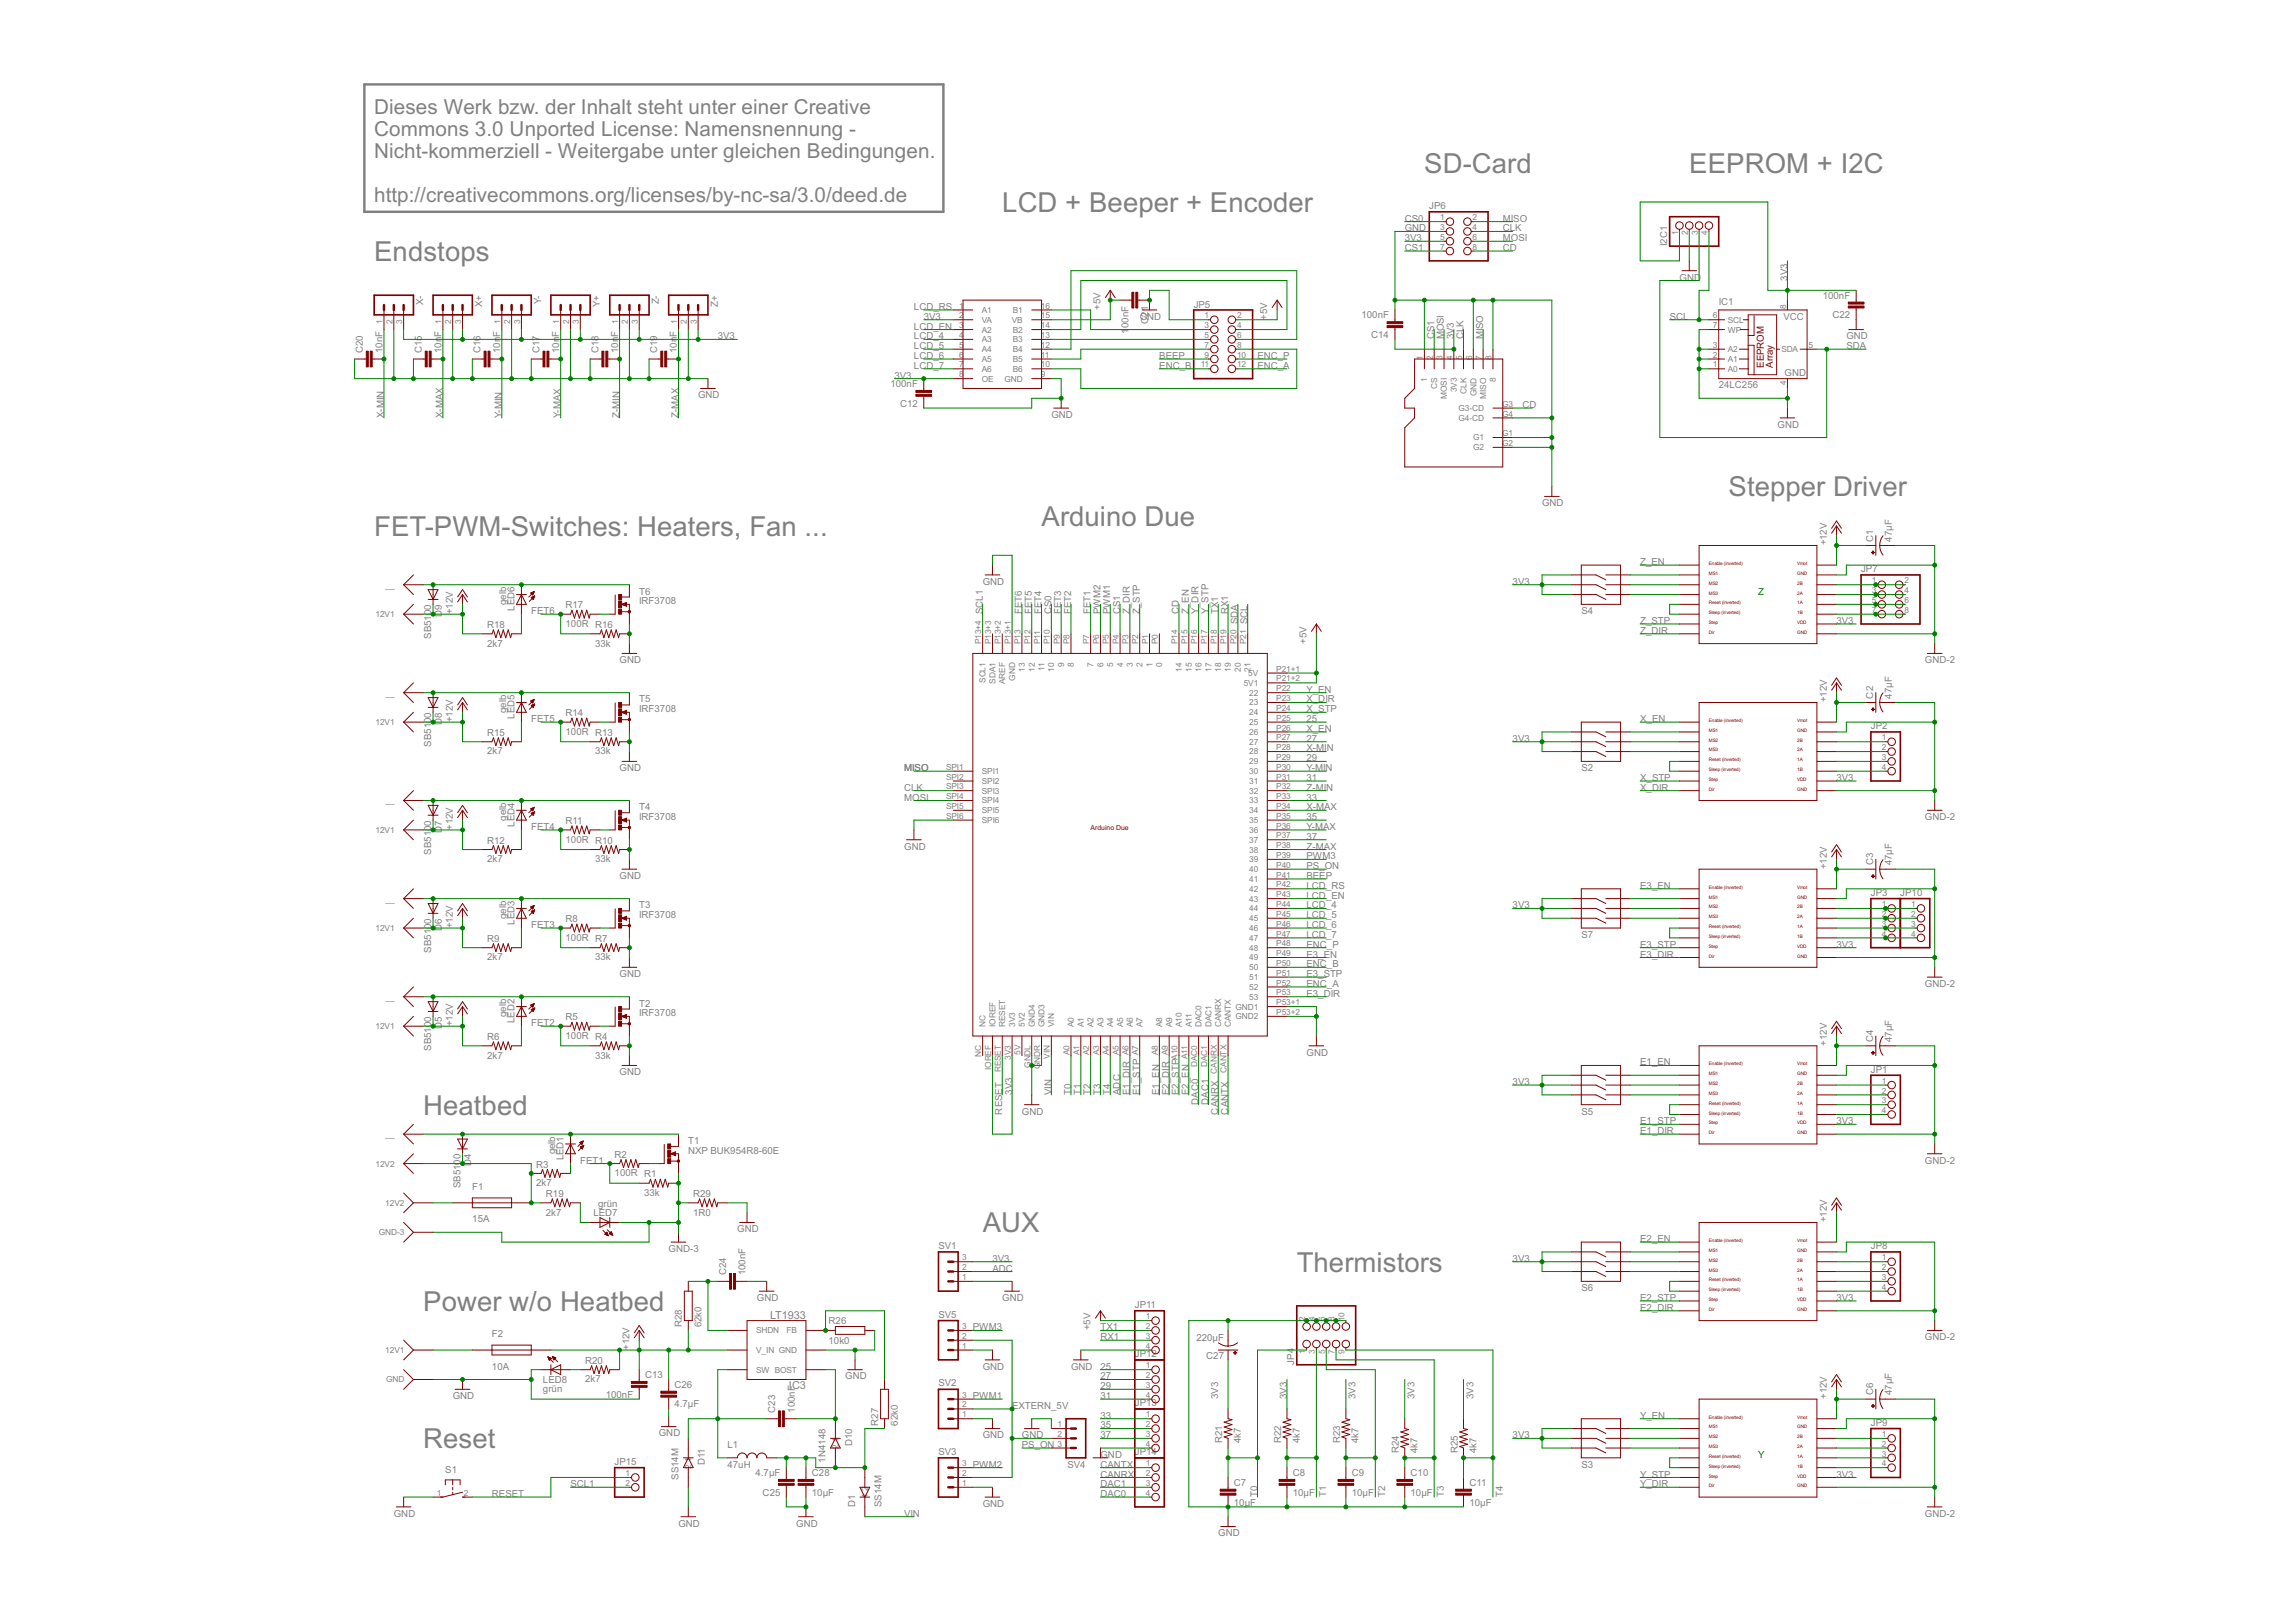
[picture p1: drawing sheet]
<svg xmlns="http://www.w3.org/2000/svg" width="297mm" height="210mm" viewBox="0 0 297 210" stroke-linecap="round" stroke-linejoin="round" font-family="sans-serif">
<defs><g id="words">
<g font-size="4" fill="#808080">
<text x="184.3" y="22.3">SD-Card</text>
<text x="218.5" y="22.3">EEPROM + I2C</text>
<text x="129.7" y="27.4">LCD + Beeper + Encoder</text>
<text x="48.4" y="33.8">Endstops</text>
<text x="223.6" y="64.2">Stepper Driver</text>
<text x="48.4" y="69.3">FET-PWM-Switches: Heaters, Fan ...</text>
<text x="134.7" y="68">Arduino Due</text>
<text x="54.8" y="144.2">Heatbed</text>
<text x="127.1" y="159.5">AUX</text>
<text x="167.8" y="164.5">Thermistors</text>
<text x="54.8" y="169.6">Power w/o Heatbed</text>
<text x="54.8" y="187.4">Reset</text>
</g>
<g font-size="3" fill="#808080">
<text x="48.4" y="14.7">Dieses Werk bzw. der Inhalt steht unter einer Creative</text>
<text x="48.4" y="17.6">Commons 3.0 Unported License: Namensnennung -</text>
<text x="48.4" y="20.4">Nicht-kommerziell - Weitergabe unter gleichen Bedingungen.</text>
<text x="48.4" y="26.1">http://creativecommons.org/licenses/by-nc-sa/3.0/deed.de</text>
</g>
<g font-size="1.6" fill="#808080">
<text x="99.6" y="170.6">LT1933</text>
<text x="102.1" y="179.8">IC3</text>
</g>
<g font-size="1.4" fill="#808080">
<text x="181.7" y="30">GND</text>
<text x="181.7" y="28.7">CS0</text>
<text x="184.9" y="27.1">JP6</text>
<text x="194.4" y="30">CLK</text>
<text x="194.4" y="28.7">MISO</text>
<text x="181.7" y="31.2">3V3</text>
<text x="181.7" y="32.5">CS1</text>
<text x="194.4" y="31.2">MOSI</text>
<text x="194.4" y="32.5">CD</text>
<text x="215.7" y="31.9" transform="rotate(-90 215.7 31.9)">I2C1</text>
<text x="54.8" y="39.5" transform="rotate(-90 54.8 39.5)">X-</text>
<text x="62.4" y="39.8" transform="rotate(-90 62.4 39.8)">X+</text>
<text x="70" y="39.3" transform="rotate(-90 70 39.3)">Y-</text>
<text x="77.6" y="39.7" transform="rotate(-90 77.6 39.7)">Y+</text>
<text x="85.2" y="39.4" transform="rotate(-90 85.2 39.4)">Z-</text>
<text x="92.8" y="39.7" transform="rotate(-90 92.8 39.7)">Z+</text>
<text x="118.2" y="40.1">LCD_RS</text>
<text x="119.5" y="41.4">3V3</text>
<text x="142.4" y="40.1" transform="rotate(-90 142.4 40.1)">+5V</text>
<text x="147.4" y="41.4">GND</text>
<text x="148.5" y="41.9" transform="rotate(-90 148.5 41.9)">C21</text>
<text x="154.4" y="39.8">JP5</text>
<text x="164" y="41.4" transform="rotate(-90 164 41.4)">+5V</text>
<text x="176.1" y="41.2">100nF</text>
<text x="216" y="41.4">SCL</text>
<text x="217.3" y="36.3">GND</text>
<text x="222.4" y="39.5">IC1</text>
<text x="230.7" y="41.4">VCC</text>
<text x="231.2" y="36.3" transform="rotate(-90 231.2 36.3)">3V3</text>
<text x="235.8" y="38.7">100nF</text>
<text x="237.1" y="41.2">C22</text>
<text x="46.9" y="45.7" transform="rotate(-90 46.9 45.7)">C20</text>
<text x="49.5" y="45.7" transform="rotate(-90 49.5 45.7)">10nF</text>
<text x="54.6" y="45.7" transform="rotate(-90 54.6 45.7)">C15</text>
<text x="57.1" y="45.7" transform="rotate(-90 57.1 45.7)">10n</text>
<text x="57.1" y="43.6" transform="rotate(-90 57.1 43.6)">F</text>
<text x="62.2" y="45.7" transform="rotate(-90 62.2 45.7)">C16</text>
<text x="64.7" y="45.7" transform="rotate(-90 64.7 45.7)">10n</text>
<text x="64.7" y="43.6" transform="rotate(-90 64.7 43.6)">F</text>
<text x="69.8" y="45.7" transform="rotate(-90 69.8 45.7)">C17</text>
<text x="72.3" y="45.7" transform="rotate(-90 72.3 45.7)">10n</text>
<text x="72.3" y="43.6" transform="rotate(-90 72.3 43.6)">F</text>
<text x="77.4" y="45.7" transform="rotate(-90 77.4 45.7)">C18</text>
<text x="80" y="45.7" transform="rotate(-90 80 45.7)">10n</text>
<text x="80" y="43.6" transform="rotate(-90 80 43.6)">F</text>
<text x="85" y="45.7" transform="rotate(-90 85 45.7)">C19</text>
<text x="87.6" y="45.7" transform="rotate(-90 87.6 45.7)">10n</text>
<text x="87.6" y="43.6" transform="rotate(-90 87.6 43.6)">F</text>
<text x="92.8" y="43.9">3V3</text>
<text x="118.2" y="46.5">LCD_6</text>
<text x="118.2" y="43.9">LCD_4</text>
<text x="118.2" y="47.7">LCD_7</text>
<text x="118.2" y="45.2">LCD_5</text>
<text x="118.2" y="42.7">LCD_EN</text>
<text x="146" y="43.2" transform="rotate(-90 146 43.2)">1</text>
<text x="146" y="42.5" transform="rotate(-90 146 42.5)">00nF</text>
<text x="150" y="47.7">ENC_B</text>
<text x="150" y="46.5">BEEP</text>
<text x="162.7" y="47.7">ENC_A</text>
<text x="162.7" y="46.5">ENC_P</text>
<text x="177.4" y="43.7">C14</text>
<text x="185.5" y="43.9" transform="rotate(-90 185.5 43.9)">CS1</text>
<text x="186.8" y="43.9" transform="rotate(-90 186.8 43.9)">MOSI</text>
<text x="188.1" y="43.9" transform="rotate(-90 188.1 43.9)">3V3</text>
<text x="189.3" y="43.9" transform="rotate(-90 189.3 43.9)">CLK</text>
<text x="191.9" y="43.9" transform="rotate(-90 191.9 43.9)">MISO</text>
<text x="238.9" y="43.9">GND</text>
<text x="238.9" y="45.2">SDA</text>
<text x="90.3" y="51.5">GND</text>
<text x="115.2" y="50.1">100nF</text>
<text x="115.7" y="49">3V3</text>
<text x="116.4" y="52.6">C12</text>
<text x="197" y="52.8">CD</text>
<text x="222.4" y="50.3">24LC256</text>
<text x="230.9" y="48.6">GND</text>
<text x="49.7" y="54.1" transform="rotate(-90 49.7 54.1)">X-MIN</text>
<text x="57.3" y="54.1" transform="rotate(-90 57.3 54.1)">X-MAX</text>
<text x="64.9" y="54.1" transform="rotate(-90 64.9 54.1)">Y-MIN</text>
<text x="72.5" y="54.1" transform="rotate(-90 72.5 54.1)">Y-MAX</text>
<text x="80.2" y="54.1" transform="rotate(-90 80.2 54.1)">Z-MIN</text>
<text x="87.8" y="54.1" transform="rotate(-90 87.8 54.1)">Z-MAX</text>
<text x="136" y="54.1">GND</text>
<text x="230" y="55.4">GND</text>
<text x="199.5" y="65.5">GND</text>
<text x="236.3" y="70.6" transform="rotate(-90 236.3 70.6)">+12V</text>
<text x="242.4" y="70.1" transform="rotate(-90 242.4 70.1)">C1</text>
<text x="244.8" y="70.1" transform="rotate(-90 244.8 70.1)">47µF</text>
<text x="82.7" y="76.9">T6</text>
<text x="127.1" y="75.7">GND</text>
<text x="195.7" y="75.7">3V3</text>
<text x="212.2" y="73.1">Z_EN</text>
<text x="240.8" y="74.1">JP7</text>
<text x="55.8" y="82.7" transform="rotate(-90 55.8 82.7)">SB5100</text>
<text x="57.2" y="79.8" transform="rotate(-90 57.2 79.8)">D9</text>
<text x="58.6" y="79.5" transform="rotate(-90 58.6 79.5)">+12V</text>
<text x="63" y="83.7">2k7</text>
<text x="63" y="81.3">R18</text>
<text x="65.5" y="78.3" transform="rotate(-90 65.5 78.3)">gelb</text>
<text x="66.6" y="79.1" transform="rotate(-90 66.6 79.1)">LED6</text>
<text x="68.7" y="79.5">FET6</text>
<text x="73.2" y="81.1">100R R16</text>
<text x="73.2" y="78.7">R17</text>
<text x="77" y="83.7">33k</text>
<text x="82.7" y="78.2">IRF3708</text>
<text x="127.1" y="79.5" transform="rotate(-90 127.1 79.5)">SCL1</text>
<text x="132.2" y="79.5" transform="rotate(-90 132.2 79.5)">FET6</text>
<text x="133.5" y="79.5" transform="rotate(-90 133.5 79.5)">FET5</text>
<text x="134.7" y="79.5" transform="rotate(-90 134.7 79.5)">FET4</text>
<text x="136" y="79.5" transform="rotate(-90 136 79.5)">CS0</text>
<text x="137.3" y="79.5" transform="rotate(-90 137.3 79.5)">FET3</text>
<text x="138.6" y="79.5" transform="rotate(-90 138.6 79.5)">FET2</text>
<text x="141.1" y="79.5" transform="rotate(-90 141.1 79.5)">FET1</text>
<text x="142.4" y="79.5" transform="rotate(-90 142.4 79.5)">PWM2</text>
<text x="143.6" y="79.5" transform="rotate(-90 143.6 79.5)">PWM1</text>
<text x="144.9" y="79.5" transform="rotate(-90 144.9 79.5)">CS1</text>
<text x="146.2" y="79.5" transform="rotate(-90 146.2 79.5)">Z_DIR</text>
<text x="147.4" y="79.5" transform="rotate(-90 147.4 79.5)">Z_STP</text>
<text x="152.5" y="79.5" transform="rotate(-90 152.5 79.5)">CD</text>
<text x="153.8" y="79.5" transform="rotate(-90 153.8 79.5)">Z_EN</text>
<text x="155.1" y="79.5" transform="rotate(-90 155.1 79.5)">Y_DIR</text>
<text x="156.3" y="79.5" transform="rotate(-90 156.3 79.5)">Y_STP</text>
<text x="157.6" y="79.5" transform="rotate(-90 157.6 79.5)">TX1</text>
<text x="158.9" y="79.5" transform="rotate(-90 158.9 79.5)">RX1</text>
<text x="160.1" y="80.7" transform="rotate(-90 160.1 80.7)">SDA</text>
<text x="161.4" y="80.7" transform="rotate(-90 161.4 80.7)">SCL</text>
<text x="169" y="83.3" transform="rotate(-90 169 83.3)">+5V</text>
<text x="204.6" y="79.5">S4</text>
<text x="212.2" y="80.7">Z_STP</text>
<text x="212.2" y="82">Z_DIR</text>
<text x="237.6" y="80.7">3V3</text>
<text x="80.2" y="85.8">GND</text>
<text x="169" y="89.6">Y_EN</text>
<text x="249" y="85.8">GND-2</text>
<text x="57.2" y="93.8" transform="rotate(-90 57.2 93.8)">D8</text>
<text x="58.6" y="93.4" transform="rotate(-90 58.6 93.4)">+12V</text>
<text x="63" y="95.2">R15</text>
<text x="65.5" y="92.3" transform="rotate(-90 65.5 92.3)">gelb</text>
<text x="66.6" y="93" transform="rotate(-90 66.6 93)">LED5</text>
<text x="68.7" y="93.4">FET5</text>
<text x="73.2" y="95.1">100R R13</text>
<text x="73.2" y="92.7">R14</text>
<text x="82.7" y="92.2">IRF3708</text>
<text x="82.7" y="90.9">T5</text>
<text x="169" y="94.7">X_EN</text>
<text x="169" y="92.2">X_STP</text>
<text x="169" y="90.9">X_DIR</text>
<text x="169" y="93.4">25</text>
<text x="169" y="96">27</text>
<text x="195.7" y="96">3V3</text>
<text x="212.2" y="93.4">X_EN</text>
<text x="236.3" y="90.9" transform="rotate(-90 236.3 90.9)">+12V</text>
<text x="242" y="94.4">JP2</text>
<text x="242.4" y="90.4" transform="rotate(-90 242.4 90.4)">C2</text>
<text x="244.8" y="90.4" transform="rotate(-90 244.8 90.4)">47µF</text>
<text x="55.8" y="96.6" transform="rotate(-90 55.8 96.6)">SB5100</text>
<text x="63" y="97.6">2k7</text>
<text x="77" y="97.6">33k</text>
<text x="80.2" y="99.8">GND</text>
<text x="117" y="99.8">MISO</text>
<text x="169" y="97.3">X-MIN</text>
<text x="169" y="99.8">Y-MIN</text>
<text x="169" y="98.5">29</text>
<text x="169" y="101.1">31</text>
<text x="204.6" y="99.8">S2</text>
<text x="212.2" y="101.1">X_STP</text>
<text x="237.6" y="101.1">3V3</text>
<text x="57.2" y="107.7" transform="rotate(-90 57.2 107.7)">D7</text>
<text x="58.6" y="107.4" transform="rotate(-90 58.6 107.4)">+12V</text>
<text x="65.5" y="106.2" transform="rotate(-90 65.5 106.2)">gelb</text>
<text x="66.6" y="107" transform="rotate(-90 66.6 107)">LED4</text>
<text x="68.7" y="107.4">FET4</text>
<text x="73.2" y="106.7">R11</text>
<text x="82.7" y="106.1">IRF3708</text>
<text x="82.7" y="104.9">T4</text>
<text x="117" y="103.6">MOSI</text>
<text x="117" y="102.3">CLK</text>
<text x="169" y="102.3">Z-MIN</text>
<text x="169" y="104.9">X-MAX</text>
<text x="169" y="107.4">Y-MAX</text>
<text x="169" y="103.6">33</text>
<text x="169" y="106.1">35</text>
<text x="212.2" y="102.3">X_DIR</text>
<text x="249" y="106.1">GND-2</text>
<text x="55.8" y="110.6" transform="rotate(-90 55.8 110.6)">SB5100</text>
<text x="63" y="111.6">2k7</text>
<text x="63" y="109.2">R12</text>
<text x="73.2" y="109.1">100R R10</text>
<text x="77" y="111.6">33k</text>
<text x="80.2" y="113.8">GND</text>
<text x="117" y="109.9">GND</text>
<text x="169" y="109.9">Z-MAX</text>
<text x="169" y="113.8">BEEP</text>
<text x="169" y="112.5">PS_ON</text>
<text x="169" y="108.7">37</text>
<text x="169" y="111.2">PWM3</text>
<text x="236.3" y="112.5" transform="rotate(-90 236.3 112.5)">+12V</text>
<text x="242.4" y="112" transform="rotate(-90 242.4 112)">C3</text>
<text x="244.8" y="112" transform="rotate(-90 244.8 112)">47µF</text>
<text x="65.5" y="118.9" transform="rotate(-90 65.5 118.9)">gelb</text>
<text x="66.6" y="119.7" transform="rotate(-90 66.6 119.7)">LED3</text>
<text x="73.2" y="119.4">R8</text>
<text x="82.7" y="118.8">IRF3708</text>
<text x="82.7" y="117.6">T3</text>
<text x="169" y="117.6">LCD_4</text>
<text x="169" y="115">LCD_RS</text>
<text x="169" y="118.8">LCD_5</text>
<text x="169" y="116.3">LCD_EN</text>
<text x="195.7" y="117.6">3V3</text>
<text x="212.2" y="115">E3_EN</text>
<text x="242" y="116">JP3</text>
<text x="245.8" y="116">JP10</text>
<text x="55.8" y="123.3" transform="rotate(-90 55.8 123.3)">SB5100</text>
<text x="57.2" y="120.4" transform="rotate(-90 57.2 120.4)">D6</text>
<text x="58.6" y="120.1" transform="rotate(-90 58.6 120.1)">+12V</text>
<text x="63" y="124.3">2k7</text>
<text x="63" y="121.9">R9</text>
<text x="68.7" y="120.1">FET3</text>
<text x="73.2" y="121.8">100R R7</text>
<text x="77" y="124.3">33k</text>
<text x="169" y="123.9">E3_EN</text>
<text x="169" y="125.2">ENC_B</text>
<text x="169" y="122.6">ENC_P</text>
<text x="169" y="120.1">LCD_6</text>
<text x="169" y="121.4">LCD_7</text>
<text x="204.6" y="121.4">S7</text>
<text x="212.2" y="123.9">E3_DIR</text>
<text x="212.2" y="122.6">E3_STP</text>
<text x="237.6" y="122.6">3V3</text>
<text x="65.5" y="131.6" transform="rotate(-90 65.5 131.6)">gelb</text>
<text x="80.2" y="126.5">GND</text>
<text x="82.7" y="131.5">IRF3708</text>
<text x="82.7" y="130.3">T2</text>
<text x="169" y="129">E3_DIR</text>
<text x="169" y="126.5">E3_STP</text>
<text x="169" y="127.7">ENC_A</text>
<text x="249" y="127.7">GND-2</text>
<text x="55.8" y="136" transform="rotate(-90 55.8 136)">SB5100</text>
<text x="57.2" y="133.1" transform="rotate(-90 57.2 133.1)">D5</text>
<text x="58.6" y="132.8" transform="rotate(-90 58.6 132.8)">+12V</text>
<text x="63" y="137">2k7</text>
<text x="63" y="134.6">R6</text>
<text x="66.6" y="132.4" transform="rotate(-90 66.6 132.4)">LED2</text>
<text x="68.7" y="132.8">FET2</text>
<text x="73.2" y="134.5">100R R4</text>
<text x="73.2" y="132.1">R5</text>
<text x="77" y="137">33k</text>
<text x="169" y="136.6">GND</text>
<text x="212.2" y="137.9">E1_EN</text>
<text x="236.3" y="135.3" transform="rotate(-90 236.3 135.3)">+12V</text>
<text x="242.4" y="134.8" transform="rotate(-90 242.4 134.8)">C4</text>
<text x="244.8" y="134.8" transform="rotate(-90 244.8 134.8)">47µF</text>
<text x="80.2" y="139.2">GND</text>
<text x="130.9" y="141.7" transform="rotate(-90 130.9 141.7)">3V3</text>
<text x="136" y="141.7" transform="rotate(-90 136 141.7)">VIN</text>
<text x="138.6" y="141.7" transform="rotate(-90 138.6 141.7)">T0</text>
<text x="139.8" y="141.7" transform="rotate(-90 139.8 141.7)">T1</text>
<text x="141.1" y="141.7" transform="rotate(-90 141.1 141.7)">T2</text>
<text x="142.4" y="141.7" transform="rotate(-90 142.4 141.7)">T3</text>
<text x="143.6" y="141.7" transform="rotate(-90 143.6 141.7)">T4</text>
<text x="144.9" y="141.7" transform="rotate(-90 144.9 141.7)">ADC</text>
<text x="146.2" y="141.7" transform="rotate(-90 146.2 141.7)">E1_DIR</text>
<text x="147.4" y="141.7" transform="rotate(-90 147.4 141.7)">E1_STP</text>
<text x="150" y="141.7" transform="rotate(-90 150 141.7)">E1_EN</text>
<text x="151.3" y="141.7" transform="rotate(-90 151.3 141.7)">E2_DIR</text>
<text x="152.5" y="141.7" transform="rotate(-90 152.5 141.7)">E2_STP</text>
<text x="153.8" y="141.7" transform="rotate(-90 153.8 141.7)">E2_EN</text>
<text x="155.1" y="143" transform="rotate(-90 155.1 143)">DAC0</text>
<text x="156.3" y="143" transform="rotate(-90 156.3 143)">DAC1</text>
<text x="195.7" y="140.4">3V3</text>
<text x="242" y="138.8">JP1</text>
<text x="71.8" y="149.4" transform="rotate(-90 71.8 149.4)">gelb</text>
<text x="79.5" y="149.8">R2</text>
<text x="89" y="149.3">NXP BUK954R8-60E</text>
<text x="89" y="148">T1</text>
<text x="129.7" y="144.2" transform="rotate(-90 129.7 144.2)">RESET</text>
<text x="132.2" y="144.2">GND</text>
<text x="157.6" y="144.2" transform="rotate(-90 157.6 144.2)">CANRX</text>
<text x="158.9" y="144.2" transform="rotate(-90 158.9 144.2)">CANTX</text>
<text x="204.6" y="144.2">S5</text>
<text x="212.2" y="146.8">E1_DIR</text>
<text x="212.2" y="145.5">E1_STP</text>
<text x="237.6" y="145.5">3V3</text>
<text x="59.6" y="153.8" transform="rotate(-90 59.6 153.8)">SB5100</text>
<text x="61" y="150.9" transform="rotate(-90 61 150.9)">D4</text>
<text x="61.1" y="154">F1</text>
<text x="69.4" y="153.5">2k7</text>
<text x="69.4" y="151.1">R3</text>
<text x="70.6" y="154.9">R19</text>
<text x="72.9" y="150.2" transform="rotate(-90 72.9 150.2)">LED1</text>
<text x="75.1" y="150.6">FET1</text>
<text x="79.5" y="152.2">100R R1</text>
<text x="83.3" y="154.8">33k</text>
<text x="89.7" y="154.9">R29</text>
<text x="249" y="150.6">GND-2</text>
<text x="61.1" y="158.2">15A</text>
<text x="70.6" y="157.3">2k7</text>
<text x="76.8" y="157.3">LED7</text>
<text x="77.4" y="156.2">grün</text>
<text x="89.7" y="157.3">1R0</text>
<text x="95.4" y="159.5">GND</text>
<text x="121.4" y="161.6">SV1</text>
<text x="212.2" y="160.7">E2_EN</text>
<text x="236.3" y="158.2" transform="rotate(-90 236.3 158.2)">+12V</text>
<text x="242" y="161.7">JP8</text>
<text x="86.5" y="162">GND-3</text>
<text x="93.9" y="165.1" transform="rotate(-90 93.9 165.1)">C24</text>
<text x="96.5" y="165.1" transform="rotate(-90 96.5 165.1)">100nF</text>
<text x="128.4" y="163.3">3V3</text>
<text x="128.4" y="164.5">ADC</text>
<text x="195.7" y="163.3">3V3</text>
<text x="204.6" y="167.1">S6</text>
<text x="63.6" y="173.1">F2</text>
<text x="88.2" y="171.8" transform="rotate(-90 88.2 171.8)">R28</text>
<text x="90.8" y="171.8" transform="rotate(-90 90.8 171.8)">62k0</text>
<text x="97.9" y="168.4">GND</text>
<text x="107.2" y="173.9">10k0</text>
<text x="107.2" y="171.3">R26</text>
<text x="121.4" y="170.5">SV5</text>
<text x="125.9" y="172.2">PWM3</text>
<text x="129.7" y="168.4">GND</text>
<text x="141.1" y="172.2" transform="rotate(-90 141.1 172.2)">+5V</text>
<text x="142.4" y="172.2">TX1</text>
<text x="142.4" y="173.4">RX1</text>
<text x="146.8" y="169.3">JP11</text>
<text x="154.8" y="173.5">220µF</text>
<text x="212.2" y="169.6">E2_DIR</text>
<text x="212.2" y="168.4">E2_STP</text>
<text x="237.6" y="168.4">3V3</text>
<text x="249" y="173.4">GND-2</text>
<text x="63.6" y="177.2">10A</text>
<text x="70.2" y="179">LED8</text>
<text x="75.7" y="178.9">2k7</text>
<text x="75.7" y="176.5">R20</text>
<text x="81.4" y="174.7" transform="rotate(-90 81.4 174.7)">+12V</text>
<text x="83.5" y="178.3">C13</text>
<text x="87.3" y="179.6">C26</text>
<text x="109.4" y="178.5">GND</text>
<text x="121.4" y="179.4">SV2</text>
<text x="127.1" y="177.2">GND</text>
<text x="138.6" y="177.2">GND</text>
<text x="142.4" y="177.2">25</text>
<text x="142.4" y="178.5">27</text>
<text x="142.4" y="179.8">29</text>
<text x="146.8" y="175.7">JP12</text>
<text x="156.1" y="175.9">C27</text>
<text x="167.4" y="176.6" transform="rotate(-90 167.4 176.6)">JP4</text>
<text x="58.6" y="181.1">GND</text>
<text x="70.2" y="180.1">grün</text>
<text x="78.4" y="180.9">100nF</text>
<text x="85.2" y="185.9">GND</text>
<text x="87.3" y="182.1">4.7µF</text>
<text x="100.3" y="182.8" transform="rotate(-90 100.3 182.8)">C23</text>
<text x="102.8" y="182.8" transform="rotate(-90 102.8 182.8)">100nF</text>
<text x="113.6" y="184.5" transform="rotate(-90 113.6 184.5)">R27</text>
<text x="116.1" y="184.5" transform="rotate(-90 116.1 184.5)">62k0</text>
<text x="125.9" y="181.1">PWM1</text>
<text x="130.9" y="182.3">EXTERN_5V</text>
<text x="142.4" y="181.1">31</text>
<text x="142.4" y="183.6">33</text>
<text x="142.4" y="184.9">35</text>
<text x="146.8" y="182">JP13</text>
<text x="157.6" y="181.1" transform="rotate(-90 157.6 181.1)">3V3</text>
<text x="166.5" y="181.1" transform="rotate(-90 166.5 181.1)">3V3</text>
<text x="175.4" y="181.1" transform="rotate(-90 175.4 181.1)">3V3</text>
<text x="183" y="181.1" transform="rotate(-90 183 181.1)">3V3</text>
<text x="190.6" y="181.1" transform="rotate(-90 190.6 181.1)">3V3</text>
<text x="212.2" y="183.6">Y_EN</text>
<text x="236.3" y="181.1" transform="rotate(-90 236.3 181.1)">+12V</text>
<text x="242" y="184.5">JP9</text>
<text x="242.4" y="180.5" transform="rotate(-90 242.4 180.5)">C6</text>
<text x="244.8" y="180.5" transform="rotate(-90 244.8 180.5)">47µF</text>
<text x="57.6" y="190.6">S1</text>
<text x="79.5" y="189.6">JP15</text>
<text x="87.8" y="191.5" transform="rotate(-90 87.8 191.5)">SS14M</text>
<text x="91.2" y="189.6" transform="rotate(-90 91.2 189.6)">D11</text>
<text x="94.1" y="189.9">47uH</text>
<text x="94.1" y="187.4">L1</text>
<text x="97.8" y="191">4.7µF</text>
<text x="105" y="191">C28</text>
<text x="106.8" y="189.3" transform="rotate(-90 106.8 189.3)">1N4148</text>
<text x="110.2" y="187.2" transform="rotate(-90 110.2 187.2)">D10</text>
<text x="121.4" y="188.3">SV3</text>
<text x="125.9" y="189.9">PWM2</text>
<text x="127.1" y="186.1">GND</text>
<text x="132.2" y="186.1">GND</text>
<text x="132.2" y="187.4">PS_ON</text>
<text x="138.1" y="189.9">SV4</text>
<text x="142.4" y="188.7">GND</text>
<text x="142.4" y="186.1">37</text>
<text x="142.4" y="191.2">CANRX</text>
<text x="142.4" y="189.9">CANTX</text>
<text x="146.8" y="188.4">JP14</text>
<text x="158.1" y="186.8" transform="rotate(-90 158.1 186.8)">R21</text>
<text x="160.5" y="186.8" transform="rotate(-90 160.5 186.8)">4k7</text>
<text x="165.7" y="186.8" transform="rotate(-90 165.7 186.8)">R22</text>
<text x="167.3" y="191">C8</text>
<text x="168.1" y="186.8" transform="rotate(-90 168.1 186.8)">4k7</text>
<text x="173.4" y="186.8" transform="rotate(-90 173.4 186.8)">R23</text>
<text x="174.9" y="191">C9</text>
<text x="175.8" y="186.8" transform="rotate(-90 175.8 186.8)">4k7</text>
<text x="181" y="188" transform="rotate(-90 181 188)">R24</text>
<text x="182.5" y="191">C10</text>
<text x="183.4" y="188" transform="rotate(-90 183.4 188)">4k7</text>
<text x="188.6" y="188" transform="rotate(-90 188.6 188)">R25</text>
<text x="191" y="188" transform="rotate(-90 191 188)">4k7</text>
<text x="195.7" y="186.1">3V3</text>
<text x="204.6" y="189.9">S3</text>
<text x="212.2" y="191.2">Y_STP</text>
<text x="237.6" y="191.2">3V3</text>
<text x="50.9" y="196.3">GND</text>
<text x="63.6" y="193.7">RESET</text>
<text x="73.8" y="192.5">SCL1</text>
<text x="87.8" y="197.6">GND</text>
<text x="98.7" y="193.6">C25</text>
<text x="103" y="197.6">GND</text>
<text x="105" y="193.6">10µF</text>
<text x="110.6" y="195" transform="rotate(-90 110.6 195)">D1</text>
<text x="114.1" y="195" transform="rotate(-90 114.1 195)">SS14M</text>
<text x="117" y="196.3">VIN</text>
<text x="127.1" y="195">GND</text>
<text x="142.4" y="193.7">DAC0</text>
<text x="142.4" y="192.5">DAC1</text>
<text x="159.6" y="194.8">10µF</text>
<text x="159.6" y="192.3">C7</text>
<text x="162.7" y="193.7" transform="rotate(-90 162.7 193.7)">T0</text>
<text x="167.3" y="193.6">10µF</text>
<text x="171.6" y="193.7" transform="rotate(-90 171.6 193.7)">T1</text>
<text x="174.9" y="193.6">10µF</text>
<text x="179.2" y="193.7" transform="rotate(-90 179.2 193.7)">T2</text>
<text x="182.5" y="193.6">10µF</text>
<text x="186.8" y="193.7" transform="rotate(-90 186.8 193.7)">T3</text>
<text x="190.1" y="194.8">10µF</text>
<text x="190.1" y="192.3">C11</text>
<text x="194.4" y="193.7" transform="rotate(-90 194.4 193.7)">T4</text>
<text x="212.2" y="192.5">Y_DIR</text>
<text x="249" y="196.3">GND-2</text>
<text x="157.6" y="198.8">GND</text>
</g>
<g font-size="1.4" fill="#800000">
<text x="228.2" y="47.6" transform="rotate(-90 228.2 47.6)">EEPROM</text>
<text x="229.3" y="47.6" transform="rotate(-90 229.3 47.6)">Array</text>
</g>
<g font-size="1.4" fill="#008000">
<text x="227.4" y="76.9">Z</text>
<text x="227.4" y="188.7">Y</text>
</g>
<g font-size="1.2" fill="#808080">
<text x="186.3" y="28.5">1</text>
<text x="186.3" y="29.8">3</text>
<text x="190.5" y="28.5">2</text>
<text x="190.5" y="29.8">4</text>
<text x="186.3" y="31">5</text>
<text x="186.3" y="32.3">7</text>
<text x="190.5" y="31">6</text>
<text x="190.5" y="32.3">8</text>
<text x="217.1" y="30.4" transform="rotate(-90 217.1 30.4)">1</text>
<text x="218.4" y="30.4" transform="rotate(-90 218.4 30.4)">2</text>
<text x="219.6" y="30.4" transform="rotate(-90 219.6 30.4)">3</text>
<text x="220.9" y="30.4" transform="rotate(-90 220.9 30.4)">4</text>
<text x="49.5" y="41.9" transform="rotate(-90 49.5 41.9)">1</text>
<text x="50.8" y="41.9" transform="rotate(-90 50.8 41.9)">2</text>
<text x="52" y="41.9" transform="rotate(-90 52 41.9)">3</text>
<text x="57.1" y="41.9" transform="rotate(-90 57.1 41.9)">1</text>
<text x="58.4" y="41.9" transform="rotate(-90 58.4 41.9)">2</text>
<text x="59.7" y="41.9" transform="rotate(-90 59.7 41.9)">3</text>
<text x="64.7" y="41.9" transform="rotate(-90 64.7 41.9)">1</text>
<text x="66" y="41.9" transform="rotate(-90 66 41.9)">2</text>
<text x="67.3" y="41.9" transform="rotate(-90 67.3 41.9)">3</text>
<text x="72.4" y="41.9" transform="rotate(-90 72.4 41.9)">1</text>
<text x="73.6" y="41.9" transform="rotate(-90 73.6 41.9)">2</text>
<text x="74.9" y="41.9" transform="rotate(-90 74.9 41.9)">3</text>
<text x="80" y="41.9" transform="rotate(-90 80 41.9)">1</text>
<text x="81.2" y="41.9" transform="rotate(-90 81.2 41.9)">2</text>
<text x="82.5" y="41.9" transform="rotate(-90 82.5 41.9)">3</text>
<text x="87.6" y="41.9" transform="rotate(-90 87.6 41.9)">1</text>
<text x="88.9" y="41.9" transform="rotate(-90 88.9 41.9)">2</text>
<text x="90.1" y="41.9" transform="rotate(-90 90.1 41.9)">3</text>
<text x="124.1" y="39.9">1</text>
<text x="124.1" y="41.2">2</text>
<text x="127" y="40.5">A1</text>
<text x="127" y="41.8">VA</text>
<text x="130.9" y="41.8">VB</text>
<text x="131" y="40.5">B1</text>
<text x="134.6" y="39.9">16</text>
<text x="134.6" y="41.2">15</text>
<text x="155.8" y="41.2">1</text>
<text x="160" y="41.2">2</text>
<text x="221.6" y="41.2">6</text>
<text x="223.5" y="41.8">SCL</text>
<text x="231.1" y="39.9" transform="rotate(-90 231.1 39.9)">8</text>
<text x="124.1" y="42.5">3</text>
<text x="124.1" y="43.7">4</text>
<text x="124.1" y="45">5</text>
<text x="124.1" y="46.3">6</text>
<text x="124.1" y="47.6">7</text>
<text x="127" y="43">A2</text>
<text x="127" y="44.3">A3</text>
<text x="127" y="45.6">A4</text>
<text x="127" y="46.8">A5</text>
<text x="131" y="43">B2</text>
<text x="131" y="44.3">B3</text>
<text x="131" y="45.6">B4</text>
<text x="131" y="46.8">B5</text>
<text x="134.6" y="42.5">14</text>
<text x="134.6" y="43.7">13</text>
<text x="134.6" y="45">12</text>
<text x="134.6" y="46.3">11</text>
<text x="134.6" y="47.6">10</text>
<text x="155.3" y="47.6">11</text>
<text x="155.8" y="42.5">3</text>
<text x="155.8" y="43.7">5</text>
<text x="155.8" y="45">7</text>
<text x="155.8" y="46.3">9</text>
<text x="160" y="42.5">4</text>
<text x="160" y="43.7">6</text>
<text x="160" y="45">8</text>
<text x="160" y="46.3">10</text>
<text x="160" y="47.6">12</text>
<text x="184.1" y="46.6" transform="rotate(-90 184.1 46.6)">1</text>
<text x="185.4" y="46.6" transform="rotate(-90 185.4 46.6)">2</text>
<text x="186.6" y="46.6" transform="rotate(-90 186.6 46.6)">3</text>
<text x="187.9" y="46.6" transform="rotate(-90 187.9 46.6)">4</text>
<text x="189.2" y="46.6" transform="rotate(-90 189.2 46.6)">5</text>
<text x="190.4" y="46.6" transform="rotate(-90 190.4 46.6)">6</text>
<text x="191.7" y="46.6" transform="rotate(-90 191.7 46.6)">7</text>
<text x="193" y="46.6" transform="rotate(-90 193 46.6)">8</text>
<text x="221.6" y="47.6">1</text>
<text x="221.6" y="46.3">2</text>
<text x="221.6" y="45">3</text>
<text x="221.6" y="42.5">7</text>
<text x="223.5" y="46.8">A1</text>
<text x="223.5" y="45.6">A2</text>
<text x="223.5" y="43">WP</text>
<text x="230.5" y="45.6">SDA</text>
<text x="234" y="45">5</text>
<text x="124.1" y="48.8">8</text>
<text x="127" y="48.1">A6</text>
<text x="127" y="49.4">OE</text>
<text x="130" y="49.4">GND</text>
<text x="131" y="48.1">B6</text>
<text x="134.6" y="48.8">9</text>
<text x="184.6" y="49.5" transform="rotate(-90 184.6 49.5)">1</text>
<text x="185.9" y="50.4" transform="rotate(-90 185.9 50.4)">CS</text>
<text x="187.2" y="51.6" transform="rotate(-90 187.2 51.6)">MOSI</text>
<text x="188.5" y="50.8" transform="rotate(-90 188.5 50.8)">3V3</text>
<text x="188.7" y="53.2">G3-CD</text>
<text x="189.7" y="51" transform="rotate(-90 189.7 51)">CLK</text>
<text x="191" y="51.3" transform="rotate(-90 191 51.3)">GND</text>
<text x="192.3" y="51.6" transform="rotate(-90 192.3 51.6)">MISO</text>
<text x="193.5" y="49.5" transform="rotate(-90 193.5 49.5)">8</text>
<text x="194.3" y="52.6">G3</text>
<text x="194.3" y="53.9">G4</text>
<text x="223.5" y="48.1">A0</text>
<text x="231.1" y="49.8" transform="rotate(-90 231.1 49.8)">4</text>
<text x="188.7" y="54.5">G4-CD</text>
<text x="190.6" y="57">G1</text>
<text x="190.6" y="58.3">G2</text>
<text x="194.3" y="56.4">G1</text>
<text x="194.3" y="57.7">G2</text>
<text x="49.9" y="76">__</text>
<text x="242.2" y="75.5">1</text>
<text x="242.2" y="76.8">3</text>
<text x="246.4" y="75.5">2</text>
<text x="246.4" y="76.8">4</text>
<text x="48.6" y="79.9">12V1</text>
<text x="127" y="83.4" transform="rotate(-90 127 83.4)">P13+4</text>
<text x="128.2" y="83.4" transform="rotate(-90 128.2 83.4)">P13+3</text>
<text x="129.5" y="83.4" transform="rotate(-90 129.5 83.4)">P13+2</text>
<text x="130.8" y="83.4" transform="rotate(-90 130.8 83.4)">P13+1</text>
<text x="132" y="83.4" transform="rotate(-90 132 83.4)">P13</text>
<text x="133.3" y="83.4" transform="rotate(-90 133.3 83.4)">P12</text>
<text x="134.6" y="83.4" transform="rotate(-90 134.6 83.4)">P11</text>
<text x="135.8" y="83.4" transform="rotate(-90 135.8 83.4)">P10</text>
<text x="137.1" y="83.4" transform="rotate(-90 137.1 83.4)">P9</text>
<text x="138.4" y="83.4" transform="rotate(-90 138.4 83.4)">P8</text>
<text x="140.9" y="83.4" transform="rotate(-90 140.9 83.4)">P7</text>
<text x="142.2" y="83.4" transform="rotate(-90 142.2 83.4)">P6</text>
<text x="143.5" y="83.4" transform="rotate(-90 143.5 83.4)">P5</text>
<text x="144.7" y="83.4" transform="rotate(-90 144.7 83.4)">P4</text>
<text x="146" y="83.4" transform="rotate(-90 146 83.4)">P3</text>
<text x="147.3" y="83.4" transform="rotate(-90 147.3 83.4)">P2</text>
<text x="148.5" y="83.4" transform="rotate(-90 148.5 83.4)">P1</text>
<text x="149.8" y="83.4" transform="rotate(-90 149.8 83.4)">P0</text>
<text x="152.3" y="83.4" transform="rotate(-90 152.3 83.4)">P14</text>
<text x="153.6" y="83.4" transform="rotate(-90 153.6 83.4)">P15</text>
<text x="154.9" y="83.4" transform="rotate(-90 154.9 83.4)">P16</text>
<text x="156.2" y="83.4" transform="rotate(-90 156.2 83.4)">P17</text>
<text x="157.4" y="83.4" transform="rotate(-90 157.4 83.4)">P18</text>
<text x="158.7" y="83.4" transform="rotate(-90 158.7 83.4)">P19</text>
<text x="160" y="83.4" transform="rotate(-90 160 83.4)">P20</text>
<text x="161.2" y="83.4" transform="rotate(-90 161.2 83.4)">P21</text>
<text x="242.2" y="78">5</text>
<text x="242.2" y="79.3">7</text>
<text x="246.4" y="78">6</text>
<text x="246.4" y="79.3">8</text>
<text x="127.5" y="88.4" transform="rotate(-90 127.5 88.4)">SCL1</text>
<text x="128.8" y="88.5" transform="rotate(-90 128.8 88.5)">SDA1</text>
<text x="130.1" y="88.5" transform="rotate(-90 130.1 88.5)">AREF</text>
<text x="131.3" y="88.1" transform="rotate(-90 131.3 88.1)">GND</text>
<text x="132.6" y="86.9" transform="rotate(-90 132.6 86.9)">13</text>
<text x="133.9" y="86.9" transform="rotate(-90 133.9 86.9)">12</text>
<text x="135.1" y="86.8" transform="rotate(-90 135.1 86.8)">11</text>
<text x="136.4" y="86.9" transform="rotate(-90 136.4 86.9)">10</text>
<text x="137.7" y="86.3" transform="rotate(-90 137.7 86.3)">9</text>
<text x="138.9" y="86.3" transform="rotate(-90 138.9 86.3)">8</text>
<text x="141.5" y="86.3" transform="rotate(-90 141.5 86.3)">7</text>
<text x="142.7" y="86.3" transform="rotate(-90 142.7 86.3)">6</text>
<text x="144" y="86.3" transform="rotate(-90 144 86.3)">5</text>
<text x="145.3" y="86.3" transform="rotate(-90 145.3 86.3)">4</text>
<text x="146.6" y="86.3" transform="rotate(-90 146.6 86.3)">3</text>
<text x="147.8" y="86.3" transform="rotate(-90 147.8 86.3)">2</text>
<text x="149.1" y="86.3" transform="rotate(-90 149.1 86.3)">1</text>
<text x="150.4" y="86.3" transform="rotate(-90 150.4 86.3)">0</text>
<text x="152.9" y="86.9" transform="rotate(-90 152.9 86.9)">14</text>
<text x="154.2" y="86.9" transform="rotate(-90 154.2 86.9)">15</text>
<text x="155.4" y="86.9" transform="rotate(-90 155.4 86.9)">16</text>
<text x="156.7" y="86.9" transform="rotate(-90 156.7 86.9)">17</text>
<text x="158" y="86.9" transform="rotate(-90 158 86.9)">18</text>
<text x="159.3" y="86.9" transform="rotate(-90 159.3 86.9)">19</text>
<text x="160.5" y="86.9" transform="rotate(-90 160.5 86.9)">20</text>
<text x="160.9" y="88.7">5V1</text>
<text x="161.5" y="87.5">5V</text>
<text x="161.8" y="86.9" transform="rotate(-90 161.8 86.9)">21</text>
<text x="165.1" y="86.9">P21+1</text>
<text x="165.1" y="88.2">P21+2</text>
<text x="165.1" y="89.5">P22</text>
<text x="48.6" y="93.8">12V1</text>
<text x="49.9" y="90">__</text>
<text x="161.6" y="90">22</text>
<text x="161.6" y="91.3">23</text>
<text x="161.6" y="92.6">24</text>
<text x="161.6" y="93.8">25</text>
<text x="161.6" y="95.1">26</text>
<text x="165.1" y="90.7">P23</text>
<text x="165.1" y="92">P24</text>
<text x="165.1" y="93.3">P25</text>
<text x="165.1" y="94.5">P26</text>
<text x="165.1" y="95.8">P27</text>
<text x="243.5" y="95.8">1</text>
<text x="122.4" y="99.6">SPI1</text>
<text x="122.4" y="100.9">SPI2</text>
<text x="127" y="100.2">SPI1</text>
<text x="127" y="101.4">SPI2</text>
<text x="161.6" y="96.4">27</text>
<text x="161.6" y="97.6">28</text>
<text x="161.6" y="98.9">29</text>
<text x="161.6" y="100.2">30</text>
<text x="161.6" y="101.4">31</text>
<text x="165.1" y="97.1">P28</text>
<text x="165.1" y="98.3">P29</text>
<text x="165.1" y="99.6">P30</text>
<text x="165.1" y="100.9">P31</text>
<text x="243.5" y="97.1">2</text>
<text x="243.5" y="98.3">3</text>
<text x="243.5" y="99.6">4</text>
<text x="48.6" y="107.8">12V1</text>
<text x="49.9" y="104">__</text>
<text x="122.4" y="102.2">SPI3</text>
<text x="122.4" y="103.4">SPI4</text>
<text x="122.4" y="104.7">SPI5</text>
<text x="122.4" y="106">SPI6</text>
<text x="127" y="102.7">SPI3</text>
<text x="127" y="104">SPI4</text>
<text x="127" y="105.3">SPI5</text>
<text x="127" y="106.5">SPI6</text>
<text x="161.6" y="102.7">32</text>
<text x="161.6" y="104">33</text>
<text x="161.6" y="105.3">34</text>
<text x="161.6" y="106.5">35</text>
<text x="161.6" y="107.8">36</text>
<text x="165.1" y="102.2">P32</text>
<text x="165.1" y="103.4">P33</text>
<text x="165.1" y="104.7">P34</text>
<text x="165.1" y="106">P35</text>
<text x="165.1" y="107.2">P36</text>
<text x="161.6" y="109.1">37</text>
<text x="161.6" y="110.3">38</text>
<text x="161.6" y="111.6">39</text>
<text x="161.6" y="112.9">40</text>
<text x="165.1" y="108.5">P37</text>
<text x="165.1" y="109.8">P38</text>
<text x="165.1" y="111">P39</text>
<text x="165.1" y="112.3">P40</text>
<text x="165.1" y="113.6">P41</text>
<text x="49.9" y="116.7">__</text>
<text x="161.6" y="114.1">41</text>
<text x="161.6" y="115.4">42</text>
<text x="161.6" y="116.7">43</text>
<text x="161.6" y="117.9">44</text>
<text x="161.6" y="119.2">45</text>
<text x="165.1" y="114.8">P42</text>
<text x="165.1" y="116.1">P43</text>
<text x="165.1" y="117.4">P44</text>
<text x="165.1" y="118.7">P45</text>
<text x="165.1" y="119.9">P46</text>
<text x="243.5" y="117.4">1</text>
<text x="243.5" y="118.7">2</text>
<text x="243.5" y="119.9">3</text>
<text x="247.3" y="117.4">1</text>
<text x="247.3" y="118.7">2</text>
<text x="247.3" y="119.9">3</text>
<text x="48.6" y="120.5">12V1</text>
<text x="161.6" y="120.5">46</text>
<text x="161.6" y="121.8">47</text>
<text x="161.6" y="123">48</text>
<text x="161.6" y="124.3">49</text>
<text x="161.6" y="125.6">50</text>
<text x="165.1" y="121.2">P47</text>
<text x="165.1" y="122.5">P48</text>
<text x="165.1" y="123.7">P49</text>
<text x="165.1" y="125">P50</text>
<text x="243.5" y="121.2">4</text>
<text x="247.3" y="121.2">4</text>
<text x="49.9" y="129.4">__</text>
<text x="159.8" y="130.6">GND1</text>
<text x="159.8" y="131.9">GND2</text>
<text x="161.6" y="126.8">51</text>
<text x="161.6" y="128.1">52</text>
<text x="161.6" y="129.4">53</text>
<text x="165.1" y="126.3">P51</text>
<text x="165.1" y="127.5">P52</text>
<text x="165.1" y="128.8">P53</text>
<text x="165.1" y="130.1">P53+1</text>
<text x="165.1" y="131.4">P53+2</text>
<text x="48.6" y="133.2">12V1</text>
<text x="127" y="136.8" transform="rotate(-90 127 136.8)">NC</text>
<text x="127.5" y="132.9" transform="rotate(-90 127.5 132.9)">NC</text>
<text x="128.8" y="132.9" transform="rotate(-90 128.8 132.9)">IOREF</text>
<text x="130.1" y="132.9" transform="rotate(-90 130.1 132.9)">RESET</text>
<text x="130.8" y="137.1" transform="rotate(-90 130.8 137.1)">3V3</text>
<text x="131.3" y="132.9" transform="rotate(-90 131.3 132.9)">3V3</text>
<text x="132" y="136.5" transform="rotate(-90 132 136.5)">5V</text>
<text x="132.6" y="132.9" transform="rotate(-90 132.6 132.9)">5V2</text>
<text x="133.9" y="132.9" transform="rotate(-90 133.9 132.9)">GND4</text>
<text x="135.1" y="132.9" transform="rotate(-90 135.1 132.9)">GND3</text>
<text x="135.8" y="137" transform="rotate(-90 135.8 137)">VIN</text>
<text x="136.4" y="132.9" transform="rotate(-90 136.4 132.9)">VIN</text>
<text x="138.4" y="136.5" transform="rotate(-90 138.4 136.5)">A0</text>
<text x="138.9" y="132.9" transform="rotate(-90 138.9 132.9)">A0</text>
<text x="139.6" y="136.5" transform="rotate(-90 139.6 136.5)">A1</text>
<text x="140.2" y="132.9" transform="rotate(-90 140.2 132.9)">A1</text>
<text x="140.9" y="136.5" transform="rotate(-90 140.9 136.5)">A2</text>
<text x="141.5" y="132.9" transform="rotate(-90 141.5 132.9)">A2</text>
<text x="142.2" y="136.5" transform="rotate(-90 142.2 136.5)">A3</text>
<text x="142.7" y="132.9" transform="rotate(-90 142.7 132.9)">A3</text>
<text x="143.5" y="136.5" transform="rotate(-90 143.5 136.5)">A4</text>
<text x="144" y="132.9" transform="rotate(-90 144 132.9)">A4</text>
<text x="144.7" y="136.5" transform="rotate(-90 144.7 136.5)">A5</text>
<text x="145.3" y="132.9" transform="rotate(-90 145.3 132.9)">A5</text>
<text x="146" y="136.5" transform="rotate(-90 146 136.5)">A6</text>
<text x="146.6" y="132.9" transform="rotate(-90 146.6 132.9)">A6</text>
<text x="147.3" y="136.5" transform="rotate(-90 147.3 136.5)">A7</text>
<text x="147.8" y="132.9" transform="rotate(-90 147.8 132.9)">A7</text>
<text x="149.8" y="136.5" transform="rotate(-90 149.8 136.5)">A8</text>
<text x="150.4" y="132.9" transform="rotate(-90 150.4 132.9)">A8</text>
<text x="151.1" y="136.5" transform="rotate(-90 151.1 136.5)">A9</text>
<text x="151.6" y="132.9" transform="rotate(-90 151.6 132.9)">A9</text>
<text x="152.3" y="137.1" transform="rotate(-90 152.3 137.1)">A10</text>
<text x="152.9" y="132.9" transform="rotate(-90 152.9 132.9)">A10</text>
<text x="153.6" y="137" transform="rotate(-90 153.6 137)">A11</text>
<text x="154.2" y="132.9" transform="rotate(-90 154.2 132.9)">A11</text>
<text x="155.4" y="132.9" transform="rotate(-90 155.4 132.9)">DAC0</text>
<text x="156.7" y="132.9" transform="rotate(-90 156.7 132.9)">DAC1</text>
<text x="158" y="132.9" transform="rotate(-90 158 132.9)">CANRX</text>
<text x="159.3" y="132.9" transform="rotate(-90 159.3 132.9)">CANTX</text>
<text x="128.2" y="138.5" transform="rotate(-90 128.2 138.5)">IOREF</text>
<text x="129.5" y="138.8" transform="rotate(-90 129.5 138.8)">RESET</text>
<text x="133.3" y="138.2" transform="rotate(-90 133.3 138.2)">GNDL</text>
<text x="134.6" y="138.4" transform="rotate(-90 134.6 138.4)">GNDR</text>
<text x="154.9" y="138.1" transform="rotate(-90 154.9 138.1)">DAC0</text>
<text x="156.2" y="138.1" transform="rotate(-90 156.2 138.1)">DAC1</text>
<text x="157.4" y="138.9" transform="rotate(-90 157.4 138.9)">CANRX</text>
<text x="158.7" y="138.8" transform="rotate(-90 158.7 138.8)">CANTX</text>
<text x="243.5" y="140.2">1</text>
<text x="243.5" y="141.5">2</text>
<text x="243.5" y="142.8">3</text>
<text x="49.9" y="147.1">__</text>
<text x="243.5" y="144.1">4</text>
<text x="48.6" y="151">12V2</text>
<text x="49" y="159.8">GND-3</text>
<text x="49.8" y="156">12V2</text>
<text x="124.5" y="165.6">1</text>
<text x="124.5" y="164.4">2</text>
<text x="124.5" y="163.1">3</text>
<text x="243.5" y="163.1">1</text>
<text x="243.5" y="164.4">2</text>
<text x="243.5" y="165.6">3</text>
<text x="243.5" y="166.9">4</text>
<text x="97.8" y="172.5">SHDN</text>
<text x="101.8" y="172.5">FB</text>
<text x="124.5" y="173.3">2</text>
<text x="124.5" y="172">3</text>
<text x="148.2" y="170.7">1</text>
<text x="148.2" y="172">2</text>
<text x="148.2" y="173.3">3</text>
<text x="168.9" y="171" transform="rotate(-90 168.9 171)">2</text>
<text x="170.1" y="171" transform="rotate(-90 170.1 171)">4</text>
<text x="171.4" y="171" transform="rotate(-90 171.4 171)">6</text>
<text x="172.7" y="171" transform="rotate(-90 172.7 171)">8</text>
<text x="173.9" y="171" transform="rotate(-90 173.9 171)">10</text>
<text x="49.8" y="175.1">12V1</text>
<text x="50" y="178.9">GND</text>
<text x="97.8" y="175.1">V_IN GND</text>
<text x="97.8" y="177.6">SW BOST</text>
<text x="124.5" y="174.5">1</text>
<text x="148.2" y="174.5">4</text>
<text x="148.2" y="177.1">1</text>
<text x="148.2" y="178.3">2</text>
<text x="148.2" y="179.6">3</text>
<text x="168.9" y="175.2" transform="rotate(-90 168.9 175.2)">1</text>
<text x="170.1" y="175.2" transform="rotate(-90 170.1 175.2)">3</text>
<text x="171.4" y="175.2" transform="rotate(-90 171.4 175.2)">5</text>
<text x="172.7" y="175.2" transform="rotate(-90 172.7 175.2)">7</text>
<text x="173.9" y="175.2" transform="rotate(-90 173.9 175.2)">9</text>
<text x="124.5" y="183.4">1</text>
<text x="124.5" y="182.1">2</text>
<text x="124.5" y="180.9">3</text>
<text x="136.8" y="184.7">1</text>
<text x="136.8" y="186">2</text>
<text x="148.2" y="180.9">4</text>
<text x="148.2" y="183.4">1</text>
<text x="148.2" y="184.7">2</text>
<text x="148.2" y="186">3</text>
<text x="243.5" y="186">1</text>
<text x="80.9" y="191">1</text>
<text x="89.4" y="190" transform="rotate(-90 89.4 190)">2</text>
<text x="89.4" y="189.2" transform="rotate(-90 89.4 189.2)">1</text>
<text x="108.5" y="187.5" transform="rotate(-90 108.5 187.5)">2</text>
<text x="108.5" y="186.6" transform="rotate(-90 108.5 186.6)">1</text>
<text x="124.5" y="191">2</text>
<text x="124.5" y="189.8">3</text>
<text x="136.8" y="187.2">3</text>
<text x="148.2" y="187.2">4</text>
<text x="148.2" y="189.8">1</text>
<text x="148.2" y="191">2</text>
<text x="243.5" y="187.2">2</text>
<text x="243.5" y="188.5">3</text>
<text x="243.5" y="189.8">4</text>
<text x="56.5" y="193.6">1</text>
<text x="60" y="193.6">2</text>
<text x="80.9" y="192.3">2</text>
<text x="112.3" y="193.8" transform="rotate(-90 112.3 193.8)">1</text>
<text x="112.3" y="193" transform="rotate(-90 112.3 193)">2</text>
<text x="124.5" y="192.3">1</text>
<text x="148.2" y="192.3">3</text>
<text x="148.2" y="193.6">4</text>
</g>
<text font-size="1" fill="#800000" x="141.1" y="107.4">Arduino Due</text>
<g font-size=".7" fill="#800000">
<text x="221.1" y="73.1">Enable (inverted)</text>
<text x="221.1" y="74.4">MS1</text>
<text x="221.1" y="75.7">MS2</text>
<text x="221.1" y="76.9">MS3</text>
<text x="232.5" y="73.1">Vmot</text>
<text x="232.5" y="74.4">GND</text>
<text x="232.5" y="75.7">2B</text>
<text x="232.5" y="76.9">2A</text>
<text x="221.1" y="78.2">Reset (inverted)</text>
<text x="221.1" y="79.5">Sleep (inverted)</text>
<text x="221.1" y="80.7">Step</text>
<text x="221.1" y="82">Dir</text>
<text x="232.5" y="82">GND</text>
<text x="232.5" y="80.7">VDD</text>
<text x="232.5" y="78.2">1A</text>
<text x="232.5" y="79.5">1B</text>
<text x="221.1" y="93.4">Enable (inverted)</text>
<text x="221.1" y="94.7">MS1</text>
<text x="221.1" y="96">MS2</text>
<text x="232.5" y="93.4">Vmot</text>
<text x="232.5" y="94.7">GND</text>
<text x="232.5" y="96">2B</text>
<text x="221.1" y="97.3">MS3</text>
<text x="221.1" y="98.5">Reset (inverted)</text>
<text x="221.1" y="99.8">Sleep (inverted)</text>
<text x="221.1" y="101.1">Step</text>
<text x="232.5" y="101.1">VDD</text>
<text x="232.5" y="97.3">2A</text>
<text x="232.5" y="98.5">1A</text>
<text x="232.5" y="99.8">1B</text>
<text x="221.1" y="102.3">Dir</text>
<text x="232.5" y="102.3">GND</text>
<text x="221.1" y="115">Enable (inverted)</text>
<text x="221.1" y="116.3">MS1</text>
<text x="221.1" y="117.6">MS2</text>
<text x="221.1" y="118.8">MS3</text>
<text x="232.5" y="115">Vmot</text>
<text x="232.5" y="116.3">GND</text>
<text x="232.5" y="117.6">2B</text>
<text x="232.5" y="118.8">2A</text>
<text x="221.1" y="120.1">Reset (inverted)</text>
<text x="221.1" y="121.4">Sleep (inverted)</text>
<text x="221.1" y="122.6">Step</text>
<text x="221.1" y="123.9">Dir</text>
<text x="232.5" y="123.9">GND</text>
<text x="232.5" y="122.6">VDD</text>
<text x="232.5" y="120.1">1A</text>
<text x="232.5" y="121.4">1B</text>
<text x="221.1" y="137.9">Enable (inverted)</text>
<text x="232.5" y="137.9">Vmot</text>
<text x="221.1" y="139.2">MS1</text>
<text x="221.1" y="140.4">MS2</text>
<text x="221.1" y="141.7">MS3</text>
<text x="221.1" y="143">Reset (inverted)</text>
<text x="232.5" y="139.2">GND</text>
<text x="232.5" y="140.4">2B</text>
<text x="232.5" y="141.7">2A</text>
<text x="232.5" y="143">1A</text>
<text x="221.1" y="144.2">Sleep (inverted)</text>
<text x="221.1" y="145.5">Step</text>
<text x="221.1" y="146.8">Dir</text>
<text x="232.5" y="146.8">GND</text>
<text x="232.5" y="145.5">VDD</text>
<text x="232.5" y="144.2">1B</text>
<text x="221.1" y="160.7">Enable (inverted)</text>
<text x="232.5" y="160.7">Vmot</text>
<text x="221.1" y="162">MS1</text>
<text x="221.1" y="163.3">MS2</text>
<text x="221.1" y="164.5">MS3</text>
<text x="221.1" y="165.8">Reset (inverted)</text>
<text x="221.1" y="167.1">Sleep (inverted)</text>
<text x="232.5" y="162">GND</text>
<text x="232.5" y="163.3">2B</text>
<text x="232.5" y="164.5">2A</text>
<text x="232.5" y="165.8">1A</text>
<text x="232.5" y="167.1">1B</text>
<text x="221.1" y="168.4">Step</text>
<text x="221.1" y="169.6">Dir</text>
<text x="232.5" y="169.6">GND</text>
<text x="232.5" y="168.4">VDD</text>
<text x="221.1" y="183.6">Enable (inverted)</text>
<text x="221.1" y="184.9">MS1</text>
<text x="232.5" y="183.6">Vmot</text>
<text x="232.5" y="184.9">GND</text>
<text x="221.1" y="186.1">MS2</text>
<text x="221.1" y="187.4">MS3</text>
<text x="221.1" y="188.7">Reset (inverted)</text>
<text x="221.1" y="189.9">Sleep (inverted)</text>
<text x="221.1" y="191.2">Step</text>
<text x="232.5" y="191.2">VDD</text>
<text x="232.5" y="186.1">2B</text>
<text x="232.5" y="187.4">2A</text>
<text x="232.5" y="188.7">1A</text>
<text x="232.5" y="189.9">1B</text>
<text x="221.1" y="192.5">Dir</text>
<text x="232.5" y="192.5">GND</text>
</g>
</g></defs>
<path d="M47.1 10.9h74.9v16.5h-74.9z" fill="none" stroke="#808080" stroke-width=".32"/>
<g fill="none" stroke="#800000" stroke-width=".13">
<path d="M124.6 38.8h10.1v11.5h-10.1zM143.6 37.6v1.2M143.6 37.6l.7 .9M143.6 37.6l-.6 .9M144.9 38.8h1.5M147.2 38.8h1.5v1.3M165.2 38.8l.7 1M165.2 38.8l-.6 1M165.2 38.8v1.3M186.8 28.7h.3M186.8 30h.3M186.8 31.2h.3"/>
<path d="M186.8 32.5h.3M190.3 28.7h.3M190.3 30h.3M190.3 31.2h.3M190.3 32.5h.3M217.3 29.7v.3M217.6 35h1.9M218.5 29.7v.3M218.5 33.8v1.2M219.8 29.7v.3M221.1 29.7v.3M231.2 38.8v1.3"/>
<path d="M240.1 37.6v1.5M240.1 39.9v2.8M45.9 46.5h1.5M48.2 46.5h1.5M49.7 40.1v2.6M50.9 40.1v2.6M52.2 40.1v2.6M53.5 46.5h1.5M55.8 46.5h1.5M57.3 40.1v2.6M58.6 40.1v2.6M59.8 40.1v2.6"/>
<path d="M61.1 46.5h1.5M63.4 46.5h1.5M64.9 40.1v2.6M66.2 40.1v2.6M67.5 40.1v2.6M68.7 46.5h1.6M71 46.5h1.5M72.5 40.1v2.6M73.8 40.1v2.6M75.1 40.1v2.6M76.3 46.5h1.6M78.6 46.5h1.6"/>
<path d="M80.2 40.1v2.6M81.4 40.1v2.6M82.7 40.1v2.6M84 46.5h1.5M86.3 46.5h1.5M87.8 40.1v2.6M89 40.1v2.6M90.3 40.1v2.6M90.6 50.3h1.9M91.6 49v1.3M119.5 49v1.5M119.5 51.3v1.5"/>
<path d="M123.3 40.1h2.6M123.3 49h2.6M123.3 45.2h2.6M123.3 46.5h2.6M123.3 47.7h2.6M123.3 41.4h2.6M123.3 42.7h2.6M123.3 43.9h2.6M133.5 40.1h2.5M133.5 49h2.5M133.5 45.2h2.5M133.5 46.5h2.5"/>
<path d="M133.5 47.7h2.5M133.5 41.4h2.5M133.5 42.7h2.5M133.5 43.9h2.5M136.3 52.8h1.9M137.3 51.5v1.3M147.8 40.1h1.9M156.3 45.2h.3M156.3 46.5h.3M156.3 47.7h.3M156.3 41.4h.3M156.3 42.7h.3"/>
<path d="M156.3 43.9h.3M159.9 45.2h.2M159.9 46.5h.2M159.9 47.7h.2M159.9 41.4h.2M159.9 42.7h.2M159.9 43.9h.2M180.5 40.1v1.5M180.5 42.4v1.5M183 46.5h11.4v13.9h-12.7v-5l1.3-1.3v-1.3h-1.3v-1.3l1.3-1.2zM184.3 45.2v2.5M185.5 45.2v2.5"/>
<path d="M186.8 45.2v2.5M188.1 45.2v2.5M189.3 45.2v2.5M190.6 45.2v2.5M191.9 45.2v2.5M193.1 54.1h2.6M193.1 52.8h2.6M193.1 45.2v2.5M193.1 56.6h2.6M193.1 57.9h2.6M221.1 45.2h2M221.1 46.5h2"/>
<path d="M221.1 47.7h2M221.1 41.4h2M221.1 42.7h2M222.4 40.1h11.4v8.9h-11.4zM225 45.2h1.2M225 46.5h1.2M225 47.7h1.2M225.1 42.7h1.1M225.5 41.4h.7M226.2 40.7h3.6v7.8h-3.6zM226.2 44.7h.7v3.8M226.9 40.9v2.5h-.7"/>
<path d="M229.8 45.2h.4M230.3 54.1h1.9M231.2 49v1.3M231.2 52.8v1.3M232.9 45.2h2.2M239.2 42.7h1.9M52.2 79.5h2.6M52.2 75.7h2.6M52.2 79.5l1.3 1.3M52.2 75.7l1.3 1.2M53.5 78.2l-1.3 1.3M53.5 74.4l-1.3 1.3"/>
<path d="M55.4 76.3h1.3l-.7 1.3zM55.4 77.6h1.3M56 75.7v2.5M59.2 77.3l.6-1 .7 1M59.8 76.9v1.3M59.8 76.9l.7 1M59.8 76.9l-.6 1M66.8 76.9h1.3M67.5 76.9l.6 1.3h-1.3zM67.5 75.7v3.8M68.7 76.8l.4-.2-.2 .4zM68.7 76.7h.3"/>
<path d="M68.7 76.8h.3M68.7 77.3h.4M68.8 77.4h.3M68.8 76.7h.2M68.8 76.9h.2M68.8 77.4h.2M68.8 77.3h.3M68.8 76.9h.1M68.9 77.4h.1M68.9 77h.1M68.9 76.6h.2M68.9 77.5h.1"/>
<path d="M68.9 77.2h.2M69 76.6h.1M69 77.2h.2M69.1 76.6h.1M69.1 76.6l-.7 .7M69.1 77.1h.1M69.2 77.1l-.7 .7M69.2 77.1l-.2 .5-.3-.3M69.2 77.1l-.5 .2M72.5 79.5h1.3l.2-.5 .3 1 .3-1 .4 1 .3-1 .3 1 .3-1 .3 1 .1-.5h1.3M79.6 77v2.5h-.7M80.4 78.2l.6-.2v.5z"/>
<path d="M80.4 79.2h1M81 78.2h.4v2.6M81.4 75.7v1.6h-1M127.4 74.4h1.9M128.4 73.1v1.3M199.8 64.2h1.9M200.8 63v1.2M203.3 76.9h3.2l1.3 .7M203.3 75.7h3.2l1.3 .6M203.3 74.4h3.2l1.3 .6M204.6 73.1h5.1v5.1h-5.1zM207.8 76.9h3.1"/>
<path d="M207.8 75.7h3.1M207.8 74.4h3.1M217.3 78.2h2.5M217.3 79.5h2.5M217.3 76.9h2.5M217.3 75.7h2.5M217.3 73.1h2.5M217.3 74.4h2.5M219.8 70.6h15.3v12.7h-15.3zM235.1 78.2h2.5M235.1 79.5h2.5M235.1 76.9h2.5"/>
<path d="M235.1 75.7h2.5M235.1 73.1h2.5M235.1 74.4h2.5M237 68.4l.6-1 .6 1M237.6 68.1l.6 .9M237.6 68.1l-.6 .9M237.6 68.1v1.2M241.4 70.6h1.3M242.7 78.2h.3M242.7 79.5h.3M242.7 76.9h.3M242.7 75.7h.3"/>
<path d="M242.7 69.3v2.6M243.2 70.6a1.91 1.91 0 0 0 .4 1.2M243.2 70.6h2M243.6 69.3a2.02 2.02 0 0 0-.4 1.3M246.2 78.2h.3M246.2 79.5h.3M246.2 76.9h.3M246.2 75.7h.3M52.2 93.5h2.6M52.2 89.6h2.6M52.2 93.5l1.3 1.2M52.2 89.6l1.3 1.3"/>
<path d="M53.5 92.2l-1.3 1.3M53.5 88.4l-1.3 1.2M55.4 91.5h1.3M55.4 90.3h1.3l-.7 1.2zM56 89.6v2.6M59.2 91.2l.6-.9 .7 .9M59.8 90.9v1.3M59.8 90.9l.7 1M59.8 90.9l-.6 1M62.4 96h1.2l.2-.5 .4 1 .3-1 .3 1 .3-1 .3 1 .3-1 .4 1 .1-.5h1.3M62.4 82h1.2l.2-.5 .4 1 .3-1 .3 1 .3-1 .3 1 .3-1 .4 1 .1-.5h1.3M66.8 90.9h1.3"/>
<path d="M67.5 90.9l.6 1.3h-1.3zM67.5 89.6v3.9M68.7 90.7l.4-.2-.2 .5zM68.7 90.7h.3M68.7 90.8h.3M68.7 91.3h.4M68.8 91.3h.3M68.8 90.8h.2M68.8 91.4h.2M68.8 90.9h.2M68.8 90.6h.2M68.9 90.9h.1"/>
<path d="M68.9 91.2h.2M68.9 91.4h.1M68.9 91h.1M68.9 90.6h.2M68.9 91.5h.1M69 91.2h.1M69 91.5h.1M69 90.6h.1M69.1 91.1h.1M69.1 90.5l-.7 .7M69.2 91.1l-.7 .7M69.2 91.1l-.2 .4"/>
<path d="M69.2 91.1l-.5 .2 .3 .2M72.5 93.5h1.3l.2-.6 .3 1.1 .3-1.1 .4 1.1 .3-1.1 .3 1.1 .3-1.1 .3 1.1 .1-.5h1.3M76.3 96h1.3l.2-.5 .3 1 .3-1 .4 1 .3-1 .3 1 .3-1 .3 1 .2-.5h1.2M76.3 82h1.3l.2-.5 .3 1 .3-1 .4 1 .3-1 .3 1 .3-1 .3 1 .2-.5h1.2M79.6 91v2.5h-.7M80.4 92.2l.6-.3v.5zM80.4 93.1h1M80.5 98.5h1.9M80.5 84.6h1.9M81 92.2h.4v2.5M81.4 83.3v1.3M81.4 89.6v1.6h-1"/>
<path d="M81.4 97.3v1.2M123.3 99.8h2.6M125.9 84.6h38.1v49.5h-38.1zM127.1 82v2.6M128.4 82v2.6M129.7 82v2.6M130.9 82v2.6M132.2 82v2.6M133.5 82v2.6M134.7 82v2.6M136 82v2.6M137.3 82v2.6"/>
<path d="M138.6 82v2.6M141.1 82v2.6M142.4 82v2.6M143.6 82v2.6M144.9 82v2.6M146.2 82v2.6M147.4 82v2.6M148.7 82v2.6M150 82v2.6M152.5 82v2.6M153.8 82v2.6M155.1 82v2.6"/>
<path d="M156.3 82v2.6M157.6 82v2.6M158.9 82v2.6M160.1 82v2.6M161.4 82v2.6M164 90.9h2.5M164 98.5h2.5M164 99.8h2.5M164 97.3h2.5M164 96h2.5M164 93.5h2.5M164 94.7h2.5"/>
<path d="M164 87.1h2.5M164 88.4h2.5M164 89.6h2.5M164 92.2h2.5M170.3 80.8v1.2M170.3 80.8l.6 .9M170.3 80.8l-.6 .9M203.3 97.3h3.2l1.3 .6M203.3 96h3.2l1.3 .6M203.3 94.7h3.2l1.3 .7M204.6 93.5h5.1v5h-5.1zM207.8 97.3h3.1"/>
<path d="M207.8 96h3.1M207.8 94.7h3.1M217.3 98.5h2.5M217.3 99.8h2.5M217.3 97.3h2.5M217.3 96h2.5M217.3 93.5h2.5M217.3 94.7h2.5M217.3 82h2.5M217.3 80.8h2.5M219.8 90.9h15.3v12.7h-15.3zM235.1 98.5h2.5"/>
<path d="M235.1 99.8h2.5M235.1 97.3h2.5M235.1 96h2.5M235.1 93.5h2.5M235.1 94.7h2.5M235.1 82h2.5M235.1 80.8h2.5M237 88.7l.6-1 .6 1M237.6 88.4v1.2M237.6 88.4l.6 .9M237.6 88.4l-.6 .9M241.4 90.9h1.3"/>
<path d="M242.7 89.6v2.6M243.2 90.9a2.02 2.02 0 0 0 .4 1.2M243.2 90.9h2M243.6 89.7a2.02 2.02 0 0 0-.4 1.2M243.9 98.5h.3M243.9 99.8h.3M243.9 97.3h.3M243.9 96h.3M249.3 84.6h1.9M250.3 83.3v1.3M52.2 103.6h2.6M52.2 116.3h2.6"/>
<path d="M52.2 107.4h2.6M52.2 116.3l1.3 1.3M52.2 107.4l1.3 1.3M52.2 103.6l1.3 1.3M53.5 118.8l-1.3 1.3M53.5 115l-1.3 1.3M53.5 106.1l-1.3 1.3M53.5 102.3l-1.3 1.3M55.4 118.2h1.3M55.4 105.5h1.3M55.4 116.9h1.3l-.7 1.3zM55.4 104.2h1.3l-.7 1.3z"/>
<path d="M56 103.6v2.5M56 116.3v2.5M59.2 117.9l.6-1 .7 1M59.2 105.2l.6-1 .7 1M59.8 104.9v1.2M59.8 117.6v1.2M59.8 117.6l.7 .9M59.8 117.6l-.6 .9M59.8 104.9l.7 .9M59.8 104.9l-.6 .9M62.4 109.9h1.2l.2-.5 .4 1 .3-1 .3 1 .3-1 .3 1 .3-1 .4 1 .1-.5h1.3M66.8 117.6h1.3"/>
<path d="M66.8 104.9h1.3M67.5 117.6l.6 1.2h-1.3zM67.5 104.9l.6 1.2h-1.3zM67.5 103.6v3.8M67.5 116.3v3.8M68.7 104.7l.4-.2-.2 .4zM68.7 104.7h.3M68.7 117.4h.3M68.7 117.3h.3M68.7 105.3h.4M68.7 118h.4M68.7 104.8h.3"/>
<path d="M68.7 104.6h.3M68.8 117.9h.3M68.8 117.5h.2M68.8 118h.3M68.8 105.3h.3M68.8 105.2h.3M68.8 104.8h.2M68.8 118.1h.2M68.8 117.3h.2M68.8 105.3h.2M68.9 117.6h.1M68.9 104.9h.1"/>
<path d="M68.9 104.6h.2M68.9 117.9h.2M68.9 118.1h.1M68.9 105.4h.1M68.9 105.2h.2M68.9 118.2h.1M68.9 117.3h.2M69 118.2h.1M69 105.5h.1M69 104.5h.1M69 117.8h.1M69 105.1h.1"/>
<path d="M69 117.2h.1M69.1 104.5h.1M69.1 117.8h.1M69.1 117.2l-.7 .7M69.1 117.2l-.2 .4M69.1 117.2l-.4 .2 .2 .2M69.1 104.5l-.7 .7M69.1 105.1h.1M69.2 117.8l-.7 .6M69.2 117.8l-.2 .4M69.2 117.8l-.5 .1 .3 .3M69.2 105.1l-.7 .6"/>
<path d="M69.2 105.1l-.2 .4M69.2 105.1l-.5 .1 .3 .3M72.5 107.4h1.3l.2-.5 .3 1 .3-1 .4 1 .3-1 .3 1 .3-1 .3 1 .1-.5h1.3M76.3 109.9h1.3l.2-.5 .3 1 .3-1 .4 1 .3-1 .3 1 .3-1 .3 1 .2-.5h1.2M79.6 117.6v2.5h-.7M79.6 104.9v2.5h-.7M80.4 106.1l.6-.2v.5zM80.4 118.8l.6-.2v.5zM80.4 119.8h1M80.4 107.1h1M80.5 112.5h1.9M81 118.8h.4v2.6"/>
<path d="M81 106.1h.4v2.6M81.4 103.6v1.6h-1M81.4 111.2v1.3M81.4 116.3v1.6h-1M117.3 108.7h1.9M118.2 107.4v1.3M123.3 103.6h2.6M123.3 102.3h2.6M123.3 101.1h2.6M123.3 104.9h2.6M123.3 106.1h2.6M164 103.6h2.5"/>
<path d="M164 102.3h2.5M164 101.1h2.5M164 112.5h2.5M164 118.8h2.5M164 117.6h2.5M164 115h2.5M164 116.3h2.5M164 104.9h2.5M164 106.1h2.5M164 107.4h2.5M164 108.7h2.5M164 109.9h2.5"/>
<path d="M164 111.2h2.5M164 113.7h2.5M203.3 118.8h3.2l1.3 .7M203.3 117.6h3.2l1.3 .6M203.3 116.3h3.2l1.3 .6M204.6 115h5.1v5.1h-5.1zM207.8 118.8h3.1M207.8 117.6h3.1M207.8 116.3h3.1M217.3 102.3h2.5M217.3 101.1h2.5M217.3 118.8h2.5"/>
<path d="M217.3 117.6h2.5M217.3 115h2.5M217.3 116.3h2.5M219.8 112.5h15.3v12.7h-15.3zM235.1 102.3h2.5M235.1 101.1h2.5M235.1 118.8h2.5M235.1 117.6h2.5M235.1 115h2.5M235.1 116.3h2.5M237 110.3l.6-1 .6 1M237.6 109.9v1.3"/>
<path d="M237.6 109.9l.6 1M237.6 109.9l-.6 1M241.4 112.5h1.3M242.7 111.2v2.5M243.2 112.5a2.02 2.02 0 0 0 .4 1.2M243.2 112.5h2M243.6 111.3a1.91 1.91 0 0 0-.4 1.2M243.9 118.8h.3M243.9 117.6h.3M247.8 118.8h.2M247.8 117.6h.2M249.3 104.9h1.9"/>
<path d="M250.3 103.6v1.3M52.2 120.1h2.6M52.2 129h2.6M52.2 132.8l1.3 1.3M52.2 129l1.3 1.3M52.2 132.8h2.6M52.2 120.1l1.3 1.3M53.5 131.5l-1.3 1.3M53.5 127.7l-1.3 1.3M55.4 129.6h1.3l-.7 1.3zM55.4 130.9h1.3M56 129v2.5"/>
<path d="M59.2 130.6l.6-1 .7 1M59.8 130.3v1.2M59.8 130.3l.7 .9M59.8 130.3l-.6 .9M62.4 122.6h1.2l.2-.5 .4 1 .3-1 .3 1 .3-1 .3 1 .3-1 .4 1 .1-.5h1.3M62.4 135.3h1.2l.2-.5 .4 1 .3-1 .3 1 .3-1 .3 1 .3-1 .4 1 .1-.5h1.3M66.8 130.3h1.3M67.5 130.3l.6 1.2h-1.3zM67.5 129v3.8M68.7 130.1h.3M68.7 130h.3M68.7 130.6l.5-.1-.2 .4z"/>
<path d="M68.7 130.2h.3M68.7 130.7h.4M68.7 130.6h.4M68.8 130.2h.2M68.8 130.7h.2M68.8 130h.2M68.9 130.8h.1M68.9 130.6h.2M68.9 130.3h.1M68.9 130h.2M68.9 130.9h.1M69 130.5h.1"/>
<path d="M69 129.9h.1M69.1 130.5h.1M69.1 129.9l-.7 .7M69.1 129.9l-.2 .4M69.1 129.9l-.4 .2 .2 .2M69.2 130.5l-.7 .6M69.2 130.5h.1M72.5 120.1h1.3l.2-.5 .3 1 .3-1 .4 1 .3-1 .3 1 .3-1 .3 1 .1-.5h1.3M72.5 132.8h1.3l.2-.5 .3 1 .3-1 .4 1 .3-1 .3 1 .3-1 .3 1 .1-.5h1.3M76.3 122.6h1.3l.2-.5 .3 1 .3-1 .4 1 .3-1 .3 1 .3-1 .3 1 .2-.5h1.2M76.3 135.3h1.3l.2-.5 .3 1 .3-1 .4 1 .3-1 .3 1 .3-1 .3 1 .2-.5h1.2M79.6 130.3v2.5h-.7"/>
<path d="M80.4 132.5h1M80.4 131.5l.6-.2v.5zM80.5 125.2h1.9M80.5 137.9h1.9M81 131.5h.4v2.6M81.4 129v1.6h-1M81.4 123.9v1.3M81.4 136.6v1.3M127.1 134.1v2.5M128.4 134.1v2.5M129.7 134.1v2.5M130.9 134.1v2.5"/>
<path d="M132.2 134.1v2.5M133.5 134.1v2.5M134.7 134.1v2.5M136 134.1v2.5M138.6 134.1v2.5M139.8 134.1v2.5M141.1 134.1v2.5M142.4 134.1v2.5M143.6 134.1v2.5M144.9 134.1v2.5M146.2 134.1v2.5M147.4 134.1v2.5"/>
<path d="M150 134.1v2.5M151.3 134.1v2.5M152.5 134.1v2.5M153.8 134.1v2.5M155.1 134.1v2.5M156.3 134.1v2.5M157.6 134.1v2.5M158.9 134.1v2.5M164 125.2h2.5M164 120.1h2.5M164 121.4h2.5M164 123.9h2.5"/>
<path d="M164 122.6h2.5M164 126.4h2.5M164 127.7h2.5M164 129h2.5M164 130.3h2.5M164 131.5h2.5M169.4 135.3h1.9M170.3 134.1v1.2M203.3 139.1h3.2l1.3 .7M204.6 137.9h5.1v5.1h-5.1zM207.8 139.1h3.1M217.3 120.1h2.5"/>
<path d="M217.3 121.4h2.5M217.3 123.9h2.5M217.3 122.6h2.5M217.3 137.9h2.5M217.3 139.1h2.5M219.8 135.3h15.3v12.7h-15.3zM235.1 120.1h2.5M235.1 121.4h2.5M235.1 123.9h2.5M235.1 122.6h2.5M235.1 137.9h2.5M235.1 139.1h2.5"/>
<path d="M237 133.1l.6-.9 .6 .9M237.6 132.8v1.3M237.6 132.8l.6 1M237.6 132.8l-.6 1M241.4 135.3h1.3M242.7 134.1v2.5M243.2 135.3a1.91 1.91 0 0 0 .4 1.3M243.2 135.3h2M243.6 134.1a2.02 2.02 0 0 0-.4 1.2M243.9 120.1h.3M243.9 121.4h.3M247.8 120.1h.2"/>
<path d="M247.8 121.4h.2M249.3 126.4h1.9M250.3 125.2v1.2M52.2 146.8h2.6M52.2 154.4l1.3 1.3M52.2 158.2l1.3 1.3M52.2 150.6l1.3 1.2M52.2 146.8l1.3 1.2M52.2 150.6h2.6M53.5 155.7l-1.3 1.2M53.5 159.5l-1.3 1.2M53.5 155.7h2.5"/>
<path d="M53.5 159.5h2.5M53.5 149.3l-1.3 1.3M53.5 145.5l-1.3 1.3M58.6 155.7h10.1M59.2 148.7h1.3M59.2 147.4h1.3l-.7 1.3zM59.8 146.8v2.5M61.1 155h5.1v1.3h-5.1zM68.7 151.8h1.3l.2-.5 .3 1.1 .3-1.1 .3 1.1 .4-1.1 .3 1.1 .3-1.1 .3 1.1 .1-.6h1.3M70 155.7h1.3l.2-.5 .3 1 .3-1 .3 1 .3-1 .3 1 .4-1 .3 1 .1-.5h1.3M73.2 148h1.2M73.8 148l.6 1.3h-1.2z"/>
<path d="M73.8 146.8v3.8M75 147.9h.4M75.1 147.8h.3M75.1 147.9h.2M75.1 148.4h.3M75.1 148h.2M75.1 148.5h.3M75.2 148h.1M75.2 147.8h.2M75.2 148.5h.2M75.2 148.4h.3M75.2 148.1h.1"/>
<path d="M75.2 148.6h.2M75.3 147.7h.1M75.3 148.6h.1M75.3 148.3h.2M75.3 148.7h.1M75.4 147.7h.1M75.4 148.3h.1M75.5 147.7l-.7 .7M75.5 147.7l-.2 .4M75.5 147.7l-.5 .1 .3 .3M75.5 148.2l-.7 .7M75.5 148.2l-.2 .5"/>
<path d="M75.5 148.2l-.4 .2 .2 .3M76.3 158.2h3.9M77.6 157.6l1.3 .6-1.3 .6zM78 159.2l.7 .7M78.3 159.7h.3M78.3 159.6h.3M78.4 159.6h.1M78.4 159.8h.2M78.4 159.5h.1M78.5 159.8h.2M78.5 159.5h.1M78.5 159.5l-.2 .2 .4 .2"/>
<path d="M78.5 159.5l.2 .4M78.6 159.2l.7 .7M78.6 159.9h.1M78.8 159.6h.4M78.8 159.7l.5 .2M78.9 159.6h.3M78.9 150.6h1.3l.1-.5 .4 1 .3-1 .3 1 .3-1 .3 1 .4-1 .3 1 .1-.5h1.3M78.9 157.6v1.2M78.9 159.7h.3M78.9 159.6h.2M79 159.5h.1M79 159.7h.2"/>
<path d="M79.1 159.4h.1M79.1 159.4l-.3 .3M79.1 159.4l.2 .5M79.1 159.8h.1M79.2 159.8h.1M82.7 153.1h1.3l.2-.5 .3 1 .3-1 .3 1 .3-1 .3 1 .4-1 .3 1 .1-.5h1.3M85.9 148.1v2.5h-.7M86.8 150.3h1M86.8 149.3l.6-.2v.5zM87.3 149.3h.5v2.5M87.8 146.8v1.6h-1M87.8 159.5v1.2"/>
<path d="M89 155.7h1.3l.2-.5 .3 1 .3-1 .4 1 .3-1 .3 1 .3-1 .3 1 .2-.5h1.2M95.7 158.2h1.9M96.6 156.9v1.3M132.5 143h1.9M133.5 141.7v1.3M203.3 141.7h3.2l1.3 .6M203.3 140.4h3.2l1.3 .7M207.8 141.7h3.1M207.8 140.4h3.1M217.3 143h2.5M217.3 144.2h2.5M217.3 141.7h2.5"/>
<path d="M217.3 140.4h2.5M217.3 146.8h2.5M217.3 145.5h2.5M219.8 158.2h15.3v12.7h-15.3zM235.1 143h2.5M235.1 144.2h2.5M235.1 141.7h2.5M235.1 140.4h2.5M235.1 146.8h2.5M235.1 145.5h2.5M237 156l.6-1 .6 1M237.6 155.7v1.2"/>
<path d="M237.6 155.7l.6 .9M237.6 155.7l-.6 .9M243.9 143h.3M243.9 144.2h.3M243.9 141.7h.3M243.9 140.4h.3M249.3 149.3h1.9M250.3 148v1.3M52.2 173.4l1.3 1.3M52.2 177.2l1.3 1.3M53.5 174.7l-1.3 1.3M53.5 178.5l-1.3 1.3"/>
<path d="M53.5 174.7h2.5M53.5 178.5h2.5M58.9 179.8h1.9M59.8 178.5v1.3M61.1 174.7h10.2M63.6 174.1h5.1v1.2h-5.1zM70 177.2h3.8M70.9 175.6l.7 .7M70.9 175.6h.1M70.9 175.6l.4 .2-.2 .2zM70.9 175.7h.2M71 175.7h.2"/>
<path d="M71 175.8h.3M71 175.9h.2M71 176h.2M71.1 176h.1M71.3 177.2l1.2-.6v1.3zM71.3 176.6v1.3M71.5 175.5l.7 .7M71.5 175.5l.4 .2-.3 .3zM71.5 175.6h.1M71.5 175.6h.2M71.5 175.7h.3M71.5 175.7h.4"/>
<path d="M71.6 175.8h.2M71.6 175.9h.1M71.6 175.9h.2M71.6 176h.1M75.1 177.2h1.2l.2-.5 .4 1.1 .3-1.1 .3 1.1 .3-1.1 .3 1.1 .3-1.1 .4 1.1 .1-.6h1.3M82.1 172.5l.6-1 .6 1M82.7 172.2l.6 .9M82.7 172.2l-.6 .9M82.7 172.2v1.2M82.7 177.2v1.6M82.7 179.5v1.6M86.5 178.5v1.5"/>
<path d="M86.8 160.7h1.9M88.5 167.1h1.1v3.8h-1.1zM89 165.8v1.3M89 170.9v1.3M92.9 165.8h1.5M94.1 174.7h2.5M94.1 177.2h2.5M94.1 172.2h2.5M95.1 165.8h1.5M96.6 170.9h7.7v7.6h-7.7zM98.2 167.1h1.9M99.2 165.8v1.3"/>
<path d="M104.3 174.7h2.5M104.3 177.2h2.5M104.3 172.2h3.8M108.1 171.7h3.8v1h-3.8zM109.7 177.2h1.9M110.6 176v1.2M111.9 172.2h1.3M113.9 179.8h1v3.8h-1zM114.4 178.5v1.3M123.3 165.8h2.6M123.3 164.5h2.6M123.3 163.3h2.6"/>
<path d="M123.3 174.7h2.6M123.3 172.2h2.6M123.3 173.4h2.6M127.4 176h1.9M128.4 174.7v1.3M130 167.1h1.9M130.9 165.8v1.3M138.9 176h1.9M139.8 174.7v1.3M142.4 169.6v1.3M142.4 169.6l.6 1M142.4 169.6l-.7 1"/>
<path d="M148.7 170.9h.3M148.7 174.7h.3M148.7 178.5h.3M148.7 179.8h.3M148.7 177.2h.3M148.7 172.2h.3M148.7 173.4h.3M157.6 174.7h2.5M157.6 173.8a2.02 2.02 0 0 0 2.5 0M158.9 172.2v2M158.9 174.7v1.3M169 170.9v.3"/>
<path d="M169 174.4v.3M170.3 170.9v.3M170.3 174.4v.3M171.6 170.9v.3M171.6 174.4v.3M172.8 170.9v.3M172.8 174.4v.3M174.1 170.9v.3M174.1 174.4v.3M203.3 164.5h3.2l1.3 .7M203.3 163.3h3.2l1.3 .6M203.3 162h3.2l1.3 .6"/>
<path d="M204.6 160.7h5.1v5.1h-5.1zM207.8 164.5h3.1M207.8 163.3h3.1M207.8 162h3.1M217.3 165.8h2.5M217.3 167.1h2.5M217.3 164.5h2.5M217.3 163.3h2.5M217.3 169.6h2.5M217.3 160.7h2.5M217.3 162h2.5M217.3 168.4h2.5"/>
<path d="M235.1 165.8h2.5M235.1 167.1h2.5M235.1 164.5h2.5M235.1 163.3h2.5M235.1 169.6h2.5M235.1 160.7h2.5M235.1 162h2.5M235.1 168.4h2.5M237 178.8l.6-.9 .6 .9M237.6 178.5v1.3M237.6 178.5l.6 1M237.6 178.5l-.6 1"/>
<path d="M242.7 179.8v2.5M243.6 179.8a1.91 1.91 0 0 0-.4 1.3M243.9 165.8h.3M243.9 167.1h.3M243.9 164.5h.3M243.9 163.3h.3M249.3 172.2h1.9M250.3 170.9v1.3M51.3 195h1.9M52.2 193.7v1.3M57.6 192.2v-.7h1.9v.7M58.6 191.5v.7"/>
<path d="M58.6 192.5v.3M58.6 193.1v.3M59.8 193.1l-2.5 .6h-1.3M59.8 193.7h1.3M81.4 192.5h.3M81.4 191.2h.3M85.6 184.6h1.9M86.5 180.8v1.5M86.5 183.3v1.3M88.1 196.3h1.9M88.4 188.7h1.3M89 188.7l.7 1.2h-1.3z"/>
<path d="M89 186.1v2.6M89 189.9v2.6M89 195v1.3M94.1 188.7h1.3a.62 .62 0 0 1 .6-.7 .62 .62 0 0 1 .6 .7 .63 .63 0 0 1 .7-.7 .63 .63 0 0 1 .6 .7 .63 .63 0 0 1 .7-.7 .63 .63 0 0 1 .6 .7h1.3M99.2 183.6h1.5M101.5 183.6h1.5M101.7 189.9v1.6M101.7 192.2v1.5M103.3 196.3h1.9M104.3 189.9v1.6M104.3 192.2v1.5M104.3 195v1.3"/>
<path d="M107.4 186.1h1.3M108.1 186.1l.6 1.3h-1.3zM108.1 183.6v2.5M108.1 187.4v2.5M111.3 193.7h1.2M111.3 192.5h1.2l-.6 1.2zM111.9 189.9v2.6M111.9 193.7v2.6M114.4 183.6v1.3M123.3 181.1h2.6M123.3 189.9h2.6M123.3 192.5h2.6"/>
<path d="M123.3 183.6h2.6M123.3 191.2h2.6M123.3 182.3h2.6M127.4 193.7h1.9M127.4 184.9h1.9M128.4 183.6v1.3M128.4 192.5v1.2M132.5 184.9h1.9M133.5 183.6v1.3M136 187.4h2.6M136 186.1h2.6M136 184.9h2.6"/>
<path d="M141.4 188.7h1.9M142.4 187.4v1.3M148.7 193.7h.3M148.7 181.1h.3M148.7 189.9h.3M148.7 187.4h.3M148.7 186.1h.3M148.7 192.5h.3M148.7 183.6h.3M148.7 184.9h.3M148.7 191.2h.3M157.9 197.5h1.9"/>
<path d="M158.9 182.3v1.3l.5 .1-1 .3 1 .4-1 .3 1 .3-1 .3 1 .3-1 .3 .5 .2v1.3M158.9 191.2v1.5M158.9 193.5v1.5M158.9 196.3v1.2M166.5 182.3v1.3l.5 .1-1 .3 1 .4-1 .3 1 .3-1 .3 1 .3-1 .3 .5 .2v1.3M166.5 189.9v1.6M166.5 192.2v1.5M174.1 182.3v1.3l.5 .1-1 .3 1 .4-1 .3 1 .3-1 .3 1 .3-1 .3 .5 .2v1.3M174.1 189.9v1.6M174.1 192.2v1.5M181.7 183.6v1.3l.5 .1-1 .3 1 .3-1 .3 1 .4-1 .3 1 .3-1 .3 .5 .2v1.3M181.7 189.9v1.6"/>
<path d="M181.7 192.2v1.5M189.3 183.6v1.3l.5 .1-1 .3 1 .3-1 .3 1 .4-1 .3 1 .3-1 .3 .5 .2v1.3M189.3 191.2v1.5M189.3 193.5v1.5M203.3 187.4h3.2l1.3 .6M203.3 186.1h3.2l1.3 .7M203.3 184.9h3.2l1.3 .6M204.6 183.6h5.1v5.1h-5.1zM207.8 187.4h3.1M207.8 186.1h3.1M207.8 184.9h3.1M217.3 188.7h2.5"/>
<path d="M217.3 189.9h2.5M217.3 187.4h2.5M217.3 186.1h2.5M217.3 192.5h2.5M217.3 183.6h2.5M217.3 184.9h2.5M217.3 191.2h2.5M219.8 181.1h15.3v12.6h-15.3zM235.1 188.7h2.5M235.1 189.9h2.5M235.1 187.4h2.5M235.1 186.1h2.5"/>
<path d="M235.1 192.5h2.5M235.1 183.6h2.5M235.1 184.9h2.5M235.1 191.2h2.5M241.4 181.1h1.3M243.2 181.1a2.02 2.02 0 0 0 .4 1.2M243.2 181.1h2M243.9 188.7h.3M243.9 189.9h.3M243.9 187.4h.3M243.9 186.1h.3M249.3 195h1.9"/>
<path d="M250.3 193.7v1.3"/>
<circle cx="187.6" cy="28.7" r=".49"/>
<circle cx="187.6" cy="31.2" r=".49"/>
<circle cx="187.6" cy="30" r=".49"/>
<circle cx="187.6" cy="32.5" r=".49"/>
<circle cx="189.8" cy="28.7" r=".49"/>
<circle cx="189.8" cy="30" r=".49"/>
<circle cx="189.8" cy="32.5" r=".49"/>
<circle cx="189.8" cy="31.2" r=".49"/>
<circle cx="217.3" cy="29.2" r=".49"/>
<circle cx="218.5" cy="29.2" r=".49"/>
<circle cx="219.8" cy="29.2" r=".49"/>
<circle cx="221.1" cy="29.2" r=".49"/>
<circle cx="157.1" cy="45.2" r=".49"/>
<circle cx="157.1" cy="47.7" r=".49"/>
<circle cx="157.1" cy="43.9" r=".49"/>
<circle cx="157.1" cy="46.5" r=".49"/>
<circle cx="157.1" cy="42.7" r=".49"/>
<circle cx="157.1" cy="41.4" r=".49"/>
<circle cx="159.4" cy="47.7" r=".49"/>
<circle cx="159.4" cy="43.9" r=".49"/>
<circle cx="159.4" cy="45.2" r=".49"/>
<circle cx="159.4" cy="46.5" r=".49"/>
<circle cx="159.4" cy="42.7" r=".49"/>
<circle cx="159.4" cy="41.4" r=".49"/>
<circle cx="243.5" cy="78.2" r=".49"/>
<circle cx="243.5" cy="76.9" r=".49"/>
<circle cx="243.5" cy="79.5" r=".49"/>
<circle cx="243.5" cy="75.7" r=".49"/>
<circle cx="245.7" cy="78.2" r=".49"/>
<circle cx="245.7" cy="75.7" r=".49"/>
<circle cx="245.7" cy="79.5" r=".49"/>
<circle cx="245.7" cy="76.9" r=".49"/>
<circle cx="244.7" cy="99.8" r=".49"/>
<circle cx="244.7" cy="96" r=".49"/>
<circle cx="244.7" cy="98.5" r=".49"/>
<circle cx="244.7" cy="97.3" r=".49"/>
<circle cx="244.7" cy="118.8" r=".49"/>
<circle cx="244.7" cy="117.6" r=".49"/>
<circle cx="248.5" cy="118.8" r=".49"/>
<circle cx="248.5" cy="117.6" r=".49"/>
<circle cx="244.7" cy="121.4" r=".49"/>
<circle cx="244.7" cy="120.1" r=".49"/>
<circle cx="248.5" cy="120.1" r=".49"/>
<circle cx="248.5" cy="121.4" r=".49"/>
<circle cx="244.7" cy="141.7" r=".49"/>
<circle cx="244.7" cy="144.2" r=".49"/>
<circle cx="244.7" cy="140.4" r=".49"/>
<circle cx="244.7" cy="143" r=".49"/>
<circle cx="149.5" cy="172.2" r=".49"/>
<circle cx="149.5" cy="170.9" r=".49"/>
<circle cx="149.5" cy="173.4" r=".49"/>
<circle cx="149.5" cy="177.2" r=".49"/>
<circle cx="149.5" cy="178.5" r=".49"/>
<circle cx="149.5" cy="179.8" r=".49"/>
<circle cx="149.5" cy="174.7" r=".49"/>
<circle cx="169" cy="171.7" r=".49"/>
<circle cx="169" cy="173.9" r=".49"/>
<circle cx="170.3" cy="171.7" r=".49"/>
<circle cx="170.3" cy="173.9" r=".49"/>
<circle cx="171.6" cy="171.7" r=".49"/>
<circle cx="171.6" cy="173.9" r=".49"/>
<circle cx="172.8" cy="171.7" r=".49"/>
<circle cx="172.8" cy="173.9" r=".49"/>
<circle cx="174.1" cy="171.7" r=".49"/>
<circle cx="174.1" cy="173.9" r=".49"/>
<circle cx="244.7" cy="167.1" r=".49"/>
<circle cx="244.7" cy="163.3" r=".49"/>
<circle cx="244.7" cy="164.5" r=".49"/>
<circle cx="244.7" cy="165.8" r=".49"/>
<circle cx="82.2" cy="191.2" r=".49"/>
<circle cx="82.2" cy="192.5" r=".49"/>
<circle cx="149.5" cy="183.6" r=".49"/>
<circle cx="149.5" cy="193.7" r=".49"/>
<circle cx="149.5" cy="184.9" r=".49"/>
<circle cx="149.5" cy="192.5" r=".49"/>
<circle cx="149.5" cy="187.4" r=".49"/>
<circle cx="149.5" cy="181.1" r=".49"/>
<circle cx="149.5" cy="189.9" r=".49"/>
<circle cx="149.5" cy="186.1" r=".49"/>
<circle cx="149.5" cy="191.2" r=".49"/>
<circle cx="244.7" cy="188.7" r=".49"/>
<circle cx="244.7" cy="189.9" r=".49"/>
<circle cx="244.7" cy="186.1" r=".49"/>
<circle cx="244.7" cy="187.4" r=".49"/>
</g>
<g fill="#800000" stroke="#800000" stroke-width=".13">
<path d="M242.3 71.3v.4z"/>
<path d="M242.1 71.5h.4z"/>
<path d="M242.3 91.6v.4z"/>
<path d="M242.1 91.8h.4z"/>
<path d="M242.3 113.2v.4z"/>
<path d="M242.1 113.4h.4z"/>
<path d="M242.3 136v.5z"/>
<path d="M242.1 136.2l.4 .1z"/>
<path d="M242.3 181.7v.5z"/>
<path d="M242.1 181.9l.4 .1z"/>
<path d="M86.4 149.9h.4v.7h-.4z"/>
<path d="M86.4 148h.4v.7h-.4z"/>
<path d="M86.4 148.9h.4v.9h-.4z"/>
<path d="M80 132.2h.4v.6h-.4z"/>
<path d="M80 130.3h.4v.6h-.4z"/>
<path d="M80 131.1h.4v.9h-.4z"/>
<path d="M80 119.5h.4v.6h-.4z"/>
<path d="M80 117.6h.4v.6h-.4z"/>
<path d="M80 118.4h.4v.9h-.4z"/>
<path d="M80 106.8h.4v.6h-.4z"/>
<path d="M80 104.9h.4v.6h-.4z"/>
<path d="M80 105.7h.4v.9h-.4z"/>
<path d="M80 92.8h.4v.7h-.4z"/>
<path d="M80 90.9h.4v.6h-.4z"/>
<path d="M80 91.7h.4v.9h-.4z"/>
<path d="M80 78.8h.4v.7h-.4z"/>
<path d="M80 76.9h.4v.7h-.4z"/>
<path d="M80 77.8h.4v.9h-.4z"/>
<path d="M81.7 179.3h2v.2h-2z"/>
<path d="M81.7 178.8h2v.2h-2z"/>
<path d="M179.5 41.6h2v.3h-2z"/>
<path d="M179.5 42.1h2v.3h-2z"/>
<path d="M55.5 45.4h.3v2.1h-.3z"/>
<path d="M55 45.4h.3v2.1h-.3z"/>
<path d="M63.1 45.4h.3v2.1h-.3z"/>
<path d="M62.6 45.4h.3v2.1h-.3z"/>
<path d="M70.8 45.4h.2v2.1h-.2z"/>
<path d="M70.3 45.4h.2v2.1h-.2z"/>
<path d="M78.4 45.4h.2v2.1h-.2z"/>
<path d="M77.9 45.4h.2v2.1h-.2z"/>
<path d="M86 45.4h.3v2.1h-.3z"/>
<path d="M85.5 45.4h.2v2.1h-.2z"/>
<path d="M47.9 45.4h.3v2.1h-.3z"/>
<path d="M47.4 45.4h.2v2.1h-.2z"/>
<path d="M118.5 50.5h2v.3h-2z"/>
<path d="M118.5 51h2v.3h-2z"/>
<path d="M146.4 37.8h.3v2.1h-.3z"/>
<path d="M146.9 37.8h.3v2.1h-.3z"/>
<path d="M239.1 39.1h2.1v.2h-2.1z"/>
<path d="M239.1 39.6h2.1v.3h-2.1z"/>
<path d="M157.9 193.2h2v.3h-2z"/>
<path d="M157.9 192.7h2v.3h-2z"/>
<path d="M165.5 192h2v.2h-2z"/>
<path d="M165.5 191.5h2v.2h-2z"/>
<path d="M173.1 192h2v.2h-2z"/>
<path d="M173.1 191.5h2v.2h-2z"/>
<path d="M180.7 192h2.1v.2h-2.1z"/>
<path d="M180.7 191.5h2.1v.2h-2.1z"/>
<path d="M188.3 193.2h2.1v.3h-2.1z"/>
<path d="M188.3 192.7h2.1v.3h-2.1z"/>
<path d="M101.2 182.6h.3v2h-.3z"/>
<path d="M100.7 182.6h.3v2h-.3z"/>
<path d="M103.3 192h2v.2h-2z"/>
<path d="M103.3 191.5h2v.2h-2z"/>
<path d="M100.7 191.5h2v.2h-2z"/>
<path d="M100.7 192h2v.2h-2z"/>
<path d="M94.9 164.8h.2v2h-.2z"/>
<path d="M94.4 164.8h.2v2h-.2z"/>
<path d="M85.5 180.6h2v.2h-2z"/>
<path d="M85.5 180h2v.3h-2z"/>
<path d="M159.6 175l.4 .1z"/>
<path d="M159.8 174.9v.4z"/>
</g>
<g fill="#800000" stroke="#800000" stroke-width=".13">
<path d="M87.7 150.1h.2v.3h-.2z" fill-rule="evenodd"/>
<path d="M81.3 132.4h.2v.2h-.2z" fill-rule="evenodd"/>
<path d="M81.3 119.7h.2v.2h-.2z" fill-rule="evenodd"/>
<path d="M81.3 107h.2v.2h-.2z" fill-rule="evenodd"/>
<path d="M81.3 93h.2v.2h-.2z" fill-rule="evenodd"/>
<path d="M81.3 79h.2v.3h-.2z" fill-rule="evenodd"/>
</g>
<path d="M81 78.1l-.5 .1 .5 .1v-.1h-.1M81 92.1l-.5 .1 .5 .1v-.1h-.1M81 106l-.5 .1 .5 .2v-.2h-.1M81 118.7l-.5 .1 .5 .2v-.2h-.1M81 131.4l-.5 .1 .5 .2v-.2h-.1M87.3 149.2l-.4 .1 .4 .1v-.1h-.1" fill="none" stroke="#800000" stroke-width=".17"/>
<g fill="none" stroke="#800000" stroke-width=".21">
<path d="M48.4 38.2h5.1v2.5h-5.1zM56 38.2h5.1v2.5h-5.1zM63.6 38.2h5.1v2.5h-5.1zM71.3 38.2h5v2.5h-5zM78.9 38.2h5.1v2.5h-5.1zM86.5 38.2h5.1v2.5h-5.1zM184.9 27.4h7.6v6.4h-7.6zM216 28h6.4v3.9h-6.4zM154.4 40.1h7.7v8.9h-7.7zM240.8 74.4h7.6v6.4h-7.6zM242 94.7h3.9v6.4h-3.9zM242 116.3h7.7v6.3h-7.7z"/>
<path d="M245.9 116.3v6.3M242 139.1h3.9v6.4h-3.9zM121.4 162h2.6v5.1h-2.6zM121.4 179.8h2.6v5.1h-2.6zM121.4 170.9h2.6v5.1h-2.6zM146.8 176h3.8M146.8 169.6h3.8v25.4h-3.8zM167.8 169h7.6v7.6h-7.6zM242 162h3.9v6.4h-3.9zM79.5 189.9h3.8v3.8h-3.8zM121.4 188.7h2.6v5h-2.6zM137.9 183.6h2.6v5.1h-2.6z"/>
<path d="M146.8 188.7h3.8M146.8 182.3h3.8M242 184.9h3.9v6.3h-3.9z"/>
</g>
<g fill="none" stroke="#800000" stroke-width=".32">
<path d="M49.7 39.5v.6M50.9 39.5v.6M52.2 39.5v.6M57.3 39.5v.6M58.6 39.5v.6M59.8 39.5v.6M64.9 39.5v.6M66.2 39.5v.6M67.5 39.5v.6M72.5 39.5v.6M73.8 39.5v.6M75.1 39.5v.6"/>
<path d="M80.2 39.5v.6M81.4 39.5v.6M82.7 39.5v.6M87.8 39.5v.6M89 39.5v.6M90.3 39.5v.6M122.7 163.3h.6M122.7 164.5h.6M122.7 165.8h.6M122.7 172.2h.6M122.7 173.4h.6M122.7 174.7h.6"/>
<path d="M122.7 181.1h.6M122.7 182.3h.6M122.7 183.6h.6M122.7 189.9h.6M122.7 191.2h.6M122.7 192.5h.6M138.6 187.4h.6M138.6 186.1h.6M138.6 184.9h.6"/>
</g>
<g fill="none" stroke="#008000" stroke-width=".13">
<path d="M144.9 38.8h-1.3v2.6h-7.6M148.7 38.8v-1.2h2.6v3.8h5M180.5 38.8h20.3v24.2M181.7 31.2h5.1M181.7 32.5h5.1M181.7 28.7h5.1M184.3 38.8v6.4M186.8 30h-6.3v10.1M190.6 38.8v6.4M190.6 30h5.1M190.6 31.2h5.1M190.6 32.5h5.1"/>
<path d="M190.6 28.7h5.1M193.1 38.8v6.4M217.3 30v3.8h-5.1v-7.7h16.5v11.5h11.4M218.5 30v3.8M219.8 30v6.3h-5.1v20.3h21.6v-11.4M221.1 30v7.6h-1.3v3.8M231.2 33.8v5M45.9 46.5v2.5h45.7M49.7 42.7v11.4M50.9 42.7v6.3M52.2 42.7v1.2h43.2M53.5 46.5v2.5"/>
<path d="M57.3 42.7v11.4M58.6 42.7v6.3M59.8 42.7v1.2M61.1 46.5v2.5M64.9 42.7v11.4M66.2 42.7v6.3M67.5 42.7v1.2M68.7 46.5v2.5M72.5 42.7v11.4M73.8 42.7v6.3M75.1 42.7v1.2M76.3 46.5v2.5"/>
<path d="M80.2 42.7v11.4M81.4 42.7v6.3M82.7 42.7v1.2M84 46.5v2.5M87.8 42.7v11.4M89 42.7v6.3M90.3 42.7v1.2M115.7 49h7.6M119.5 42.7h3.8M119.5 45.2h3.8M119.5 46.5h3.8M119.5 47.7h3.8"/>
<path d="M119.5 41.4h3.8M119.5 43.9h3.8M119.5 40.1h3.8M136 49h1.3v2.5h-3.8v1.3h-14M136 42.7h3.8v-6.4h26.7v6.4h-6.4M136 40.1h5.1v2.6h15.2M136 43.9h20.3M150 46.5h6.3M150 47.7h6.3M156.3 45.2h-16.5v1.3h-3.8M160.1 43.9h7.7v-8.9h-29.2v10.2h-2.6M160.1 45.2h7.7v5.1h-28v-2.6h-3.8"/>
<path d="M160.1 46.5h6.4M160.1 47.7h6.4M165.2 40.1v1.3h-5.1M185.5 42.7v2.5M186.8 42.7v2.5M188.1 42.7v2.5h-7.6v-1.3M189.3 42.7v2.5M191.9 42.7v2.5M195.7 54.1h5.1M195.7 56.6h5.1M195.7 57.9h5.1M195.7 52.8h2.5"/>
<path d="M216 41.4h5.1M219.8 45.2h1.3M219.8 46.5h1.3M219.8 47.7h1.3M221.1 42.7h-1.3v8.8h11.4M231.2 50.3v2.5M235.1 45.2h6.3M54.8 79.5h5M54.8 75.7h26.6M56 78.2v1.3M59.8 78.2v3.8h2.6M67.5 79.5v2.5"/>
<path d="M70 79.5h2.5v2.5h3.8M77.6 79.5h1.3M127.1 78.2v3.8M128.4 73.1v-1.2h2.5v10.1M132.2 78.2v3.8M133.5 78.2v3.8M134.7 78.2v3.8M136 78.2v3.8M137.3 78.2v3.8M138.6 78.2v3.8M141.1 78.2v3.8M142.4 78.2v3.8"/>
<path d="M143.6 78.2v3.8M144.9 78.2v3.8M146.2 78.2v3.8M147.4 78.2v3.8M152.5 78.2v3.8M153.8 78.2v3.8M155.1 78.2v3.8M156.3 78.2v3.8M157.6 78.2v3.8M158.9 78.2v3.8M160.1 78.2v3.8M161.4 78.2v3.8"/>
<path d="M195.7 75.7h7.6M203.3 74.4h-3.8v2.5h3.8M210.9 75.7h6.4M210.9 74.4h6.4M210.9 76.9h6.4M212.2 73.1h5.1M217.3 78.2h-1.3v1.3h1.3M237.6 79.5h8.9M237.6 69.3v3.8M237.6 70.6h3.8M237.6 75.7h8.9M237.6 76.9h8.9"/>
<path d="M237.6 78.2h8.9M245.2 70.6h5.1v12.7M250.3 73.1h-11.4v1.3h-1.3M54.8 93.5h5M54.8 89.6h26.6M56 92.2v1.3M59.8 92.2v3.8h2.6M67.5 93.5v2.5M70 93.5h2.5v2.5h3.8M77.6 93.5h1.3M81.4 80.8v2.5M81.4 94.7v2.6"/>
<path d="M118.2 99.8h5.1M166.5 93.5h5.1M166.5 96h5.1M166.5 90.9h5.1M166.5 89.6h5.1M166.5 94.7h5.1M166.5 97.3h5.1M166.5 99.8h5.1M166.5 98.5h5.1M166.5 92.2h5.1M166.5 87.1h3.8M170.3 82v6.4h-3.8"/>
<path d="M195.7 96h7.6M203.3 94.7h-3.8v2.6h3.8M210.9 96h6.4M210.9 94.7h6.4M210.9 97.3h6.4M212.2 93.5h5.1M212.2 82h5.1M212.2 80.8h5.1M217.3 98.5h-1.3v1.3h1.3M237.6 96h6.3M237.6 82h12.7M237.6 89.6v3.9"/>
<path d="M237.6 90.9h3.8M237.6 80.8h2.5M237.6 97.3h6.3M237.6 99.8h6.3M237.6 98.5h6.3M245.2 90.9h5.1v12.7M250.3 93.5h-11.4v1.2h-1.3M54.8 107.4h5M54.8 116.3h26.6M54.8 103.6h26.6M56 106.1v1.3M56 118.8v1.3"/>
<path d="M59.8 106.1v3.8h2.6M59.8 118.8v3.8h2.6M67.5 107.4v2.5M70 107.4h2.5v2.5h3.8M77.6 107.4h1.3M81.4 108.7v2.5M118.2 103.6h5.1M118.2 102.3h5.1M123.3 106.1h-5.1v1.3M166.5 106.1h5.1M166.5 107.4h5.1M166.5 109.9h5.1"/>
<path d="M166.5 112.5h5.1M166.5 116.3h5.1M166.5 103.6h5.1M166.5 101.1h5.1M166.5 117.6h5.1M166.5 118.8h5.1M166.5 102.3h5.1M166.5 104.9h5.1M166.5 115h5.1M166.5 113.7h5.1M166.5 108.7h5.1M166.5 111.2h5.1"/>
<path d="M195.7 117.6h7.6M203.3 116.3h-3.8v2.5h3.8M210.9 116.3h6.4M210.9 117.6h6.4M210.9 118.8h6.4M212.2 101.1h5.1M212.2 102.3h5.1M212.2 115h5.1M237.6 111.2v3.8M237.6 112.5h3.8M237.6 101.1h2.5M237.6 117.6h10.2"/>
<path d="M237.6 118.8h10.2M237.6 102.3h12.7M245.2 112.5h5.1v12.7M250.3 115h-11.4v1.3h-1.3M54.8 120.1h5M54.8 132.8h5M54.8 129h26.6M56 131.5v1.3M59.8 131.5v3.8h2.6M67.5 120.1v2.5M67.5 132.8v2.5M70 120.1h2.5v2.5h3.8"/>
<path d="M70 132.8h2.5v2.5h3.8M77.6 120.1h1.3M77.6 132.8h1.3M81.4 121.4v2.5M81.4 134.1v2.5M128.4 136.6v10.2h2.5v-10.2M129.7 136.6v5.1M133.5 136.6v5.1M134.7 136.6v1.3h-1.2M136 136.6v5.1M138.6 136.6v5.1M139.8 136.6v5.1"/>
<path d="M141.1 136.6v5.1M142.4 136.6v5.1M143.6 136.6v5.1M144.9 136.6v5.1M146.2 136.6v5.1M147.4 136.6v5.1M150 136.6v5.1M151.3 136.6v5.1M152.5 136.6v5.1M153.8 136.6v5.1M155.1 136.6v6.4M156.3 136.6v6.4"/>
<path d="M157.6 136.6v7.6M158.9 136.6v7.6M166.5 130.3h3.8v3.8M166.5 131.5h3.8M166.5 120.1h5.1M166.5 122.6h5.1M166.5 129h5.1M166.5 121.4h5.1M166.5 123.9h5.1M166.5 126.4h5.1M166.5 125.2h5.1M166.5 127.7h5.1"/>
<path d="M203.3 139.1h-3.8v2.6h3.8M210.9 139.1h6.4M212.2 137.9h5.1M212.2 122.6h5.1M212.2 123.9h5.1M217.3 120.1h-1.3v1.3h1.3M237.6 120.1h10.2M237.6 122.6h2.5M237.6 135.3h3.8M237.6 134.1v3.8M237.6 121.4h10.2M237.6 123.9h12.7"/>
<path d="M245.2 135.3h5.1v12.7M250.3 137.9h-11.4v1.2h-1.3M54.8 150.6h13.9v5.1h1.3M54.8 146.8h33M56 155.7h2.6M59.8 149.3v1.3M73.8 150.6v1.2M75.1 155.7v2.5h1.2M76.3 150.6h2.6v2.5h3.8M80.2 158.2h7.6M84 158.2v2.5h-19.1v-1.2h-8.9M84 150.6h1.2"/>
<path d="M87.8 155.7h1.2M87.8 151.8v7.7M94.1 155.7h2.5v1.2M195.7 140.4h7.6M210.9 140.4h6.4M210.9 141.7h6.4M212.2 146.8h5.1M212.2 145.5h5.1M217.3 143h-1.3v1.2h1.3M237.6 156.9v3.8M237.6 146.8h12.7M237.6 145.5h2.5"/>
<path d="M237.6 140.4h6.3M237.6 141.7h6.3M237.6 143h6.3M237.6 144.2h6.3M56 178.5h12.7M56 174.7h5.1M70 177.2h-1.3v3.9h14M71.3 174.7h22.8M73.8 177.2h1.3M80.2 174.7v2.5M82.7 173.4v3.8M86.5 174.7v3.8"/>
<path d="M89 172.2v2.5M89 165.8h3.9M91.6 165.8v6.4h2.5M94.1 177.2h-1.2v11.5h1.2M96.6 165.8h2.6M106.8 177.2h1.3v6.4h-5.1M106.8 172.2v-2.6h7.6v8.9M110.6 174.7v1.3M113.2 172.2v2.5h-6.4M125.9 173.4h5v17.8h-5M125.9 165.8h5M125.9 174.7h2.5"/>
<path d="M125.9 163.3h5M125.9 164.5h5M125.9 172.2h3.8M139.8 174.7h8.9M142.4 178.5h6.3M142.4 177.2h6.3M142.4 170.9h6.3M142.4 173.4h6.3M142.4 172.2h6.3M142.4 179.8h6.3M158.9 170.9v1.3M158.9 176v6.3"/>
<path d="M166.5 178.5v3.8M169 174.7h-6.3v19M170.3 174.7v19M171.6 174.7v2.5h6.3v16.5M172.8 174.7v1.3h12.7v17.7M174.1 170.9h-20.3v24.1h35.5M174.1 178.5v3.8M174.1 174.7h19v19M181.7 178.5v5.1M189.3 178.5v5.1M195.7 163.3h7.6M203.3 162h-3.8v2.5h3.8"/>
<path d="M210.9 163.3h6.4M210.9 162h6.4M210.9 164.5h6.4M212.2 168.4h5.1M212.2 169.6h5.1M212.2 160.7h5.1M217.3 165.8h-1.3v1.3h1.3M237.6 165.8h6.3M237.6 179.8v3.8M237.6 168.4h2.5M237.6 163.3h6.3M237.6 162h1.3v-1.3h11.4v10.2"/>
<path d="M237.6 164.5h6.3M237.6 167.1h6.3M237.6 169.6h12.7M52.2 193.7h3.8M73.8 192.5h7.6M81.4 191.2h-10.1v2.5h-10.2M86.5 182.3v1M89 192.5v2.5M99.2 183.6h-10.2v2.5M101.7 193.7v1.3h2.6v-1.3M101.7 188.7v1.2M104.3 188.7v1.2"/>
<path d="M111.9 196.3h6.3M114.4 184.9h-2.5v5h-6.4v-1.2h-5M125.9 181.1h3.8M125.9 183.6h2.5M125.9 192.5h2.5M125.9 189.9h3.8M125.9 182.3h5M130.9 186.1h5.1M132.2 187.4h3.8M133.5 183.6h2.5v1.3M142.4 181.1h6.3M142.4 193.7h6.3"/>
<path d="M142.4 183.6h6.3M142.4 192.5h6.3M142.4 187.4h6.3M142.4 191.2h6.3M142.4 186.1h6.3M142.4 184.9h6.3M142.4 189.9h6.3M158.9 187.4v3.8M158.9 195v1.3M158.9 188.7h3.8M166.5 187.4v2.5M166.5 193.7v1.3"/>
<path d="M166.5 188.7h3.8M174.1 187.4v2.5M174.1 193.7v1.3M174.1 188.7h3.8M181.7 193.7v1.3M185.5 188.7h-3.8v1.2M193.1 188.7h-3.8v2.5M195.7 186.1h7.6M203.3 184.9h-3.8v2.5h3.8M210.9 187.4h6.4M210.9 186.1h6.4M210.9 184.9h6.4"/>
<path d="M212.2 183.6h5.1M212.2 192.5h5.1M212.2 191.2h5.1M217.3 188.7h-1.3v1.2h1.3M237.6 181.1h3.8M237.6 192.5h12.7M237.6 187.4h6.3M237.6 191.2h2.5M237.6 186.1h6.3M237.6 188.7h6.3M237.6 189.9h6.3M245.2 181.1h5.1v12.6"/>
<path d="M250.3 183.6h-11.4v1.3h-1.3"/>
</g>
<g fill="#008000" stroke="#008000" stroke-width=".13">
<circle cx="59.8" cy="178.5" r=".25"/>
<circle cx="68.7" cy="178.5" r=".25"/>
<circle cx="81.4" cy="135.3" r=".25"/>
<circle cx="81.4" cy="122.6" r=".25"/>
<circle cx="81.4" cy="109.9" r=".25"/>
<circle cx="81.4" cy="96" r=".25"/>
<circle cx="81.4" cy="82" r=".25"/>
<circle cx="219.8" cy="45.2" r=".25"/>
<circle cx="219.8" cy="46.5" r=".25"/>
<circle cx="219.8" cy="47.7" r=".25"/>
<circle cx="231.2" cy="51.5" r=".25"/>
<circle cx="158.9" cy="195" r=".25"/>
<circle cx="166.5" cy="195" r=".25"/>
<circle cx="174.1" cy="195" r=".25"/>
<circle cx="181.7" cy="195" r=".25"/>
<circle cx="169" cy="170.9" r=".25"/>
<circle cx="170.3" cy="170.9" r=".25"/>
<circle cx="171.6" cy="170.9" r=".25"/>
<circle cx="172.8" cy="170.9" r=".25"/>
<circle cx="158.9" cy="170.9" r=".25"/>
<circle cx="81.4" cy="49" r=".25"/>
<circle cx="89" cy="49" r=".25"/>
<circle cx="73.8" cy="49" r=".25"/>
<circle cx="66.2" cy="49" r=".25"/>
<circle cx="58.6" cy="49" r=".25"/>
<circle cx="50.9" cy="49" r=".25"/>
<circle cx="53.5" cy="49" r=".25"/>
<circle cx="61.1" cy="49" r=".25"/>
<circle cx="68.7" cy="49" r=".25"/>
<circle cx="76.3" cy="49" r=".25"/>
<circle cx="84" cy="49" r=".25"/>
<circle cx="190.6" cy="38.8" r=".25"/>
<circle cx="193.1" cy="38.8" r=".25"/>
<circle cx="200.8" cy="54.1" r=".25"/>
<circle cx="200.8" cy="56.6" r=".25"/>
<circle cx="200.8" cy="57.9" r=".25"/>
<circle cx="184.3" cy="38.8" r=".25"/>
<circle cx="180.5" cy="38.8" r=".25"/>
<circle cx="170.3" cy="131.5" r=".25"/>
<circle cx="148.7" cy="38.8" r=".25"/>
<circle cx="137.3" cy="51.5" r=".25"/>
<circle cx="133.5" cy="137.9" r=".25"/>
<circle cx="110.6" cy="174.7" r=".25"/>
<circle cx="104.3" cy="195" r=".25"/>
<circle cx="68.7" cy="151.8" r=".25"/>
<circle cx="68.7" cy="155.7" r=".25"/>
<circle cx="59.8" cy="150.6" r=".25"/>
<circle cx="82.7" cy="174.7" r=".25"/>
<circle cx="80.2" cy="174.7" r=".25"/>
<circle cx="86.5" cy="174.7" r=".25"/>
<circle cx="89" cy="174.7" r=".25"/>
<circle cx="59.8" cy="107.4" r=".25"/>
<circle cx="56" cy="107.4" r=".25"/>
<circle cx="59.8" cy="120.1" r=".25"/>
<circle cx="56" cy="120.1" r=".25"/>
<circle cx="59.8" cy="132.8" r=".25"/>
<circle cx="56" cy="132.8" r=".25"/>
<circle cx="59.8" cy="93.5" r=".25"/>
<circle cx="56" cy="93.5" r=".25"/>
<circle cx="59.8" cy="79.5" r=".25"/>
<circle cx="56" cy="79.5" r=".25"/>
<circle cx="237.6" cy="70.6" r=".25"/>
<circle cx="237.6" cy="90.9" r=".25"/>
<circle cx="237.6" cy="112.5" r=".25"/>
<circle cx="237.6" cy="135.3" r=".25"/>
<circle cx="237.6" cy="181.1" r=".25"/>
<circle cx="73.8" cy="146.8" r=".25"/>
<circle cx="59.8" cy="146.8" r=".25"/>
<circle cx="67.5" cy="129" r=".25"/>
<circle cx="56" cy="129" r=".25"/>
<circle cx="67.5" cy="116.3" r=".25"/>
<circle cx="56" cy="116.3" r=".25"/>
<circle cx="67.5" cy="103.6" r=".25"/>
<circle cx="56" cy="103.6" r=".25"/>
<circle cx="67.5" cy="89.6" r=".25"/>
<circle cx="56" cy="89.6" r=".25"/>
<circle cx="67.5" cy="75.7" r=".25"/>
<circle cx="56" cy="75.7" r=".25"/>
<circle cx="231.2" cy="37.6" r=".25"/>
<circle cx="82.7" cy="43.9" r=".25"/>
<circle cx="90.3" cy="43.9" r=".25"/>
<circle cx="75.1" cy="43.9" r=".25"/>
<circle cx="67.5" cy="43.9" r=".25"/>
<circle cx="59.8" cy="43.9" r=".25"/>
<circle cx="188.1" cy="45.2" r=".25"/>
<circle cx="119.5" cy="49" r=".25"/>
<circle cx="199.5" cy="75.7" r=".25"/>
<circle cx="199.5" cy="96" r=".25"/>
<circle cx="199.5" cy="117.6" r=".25"/>
<circle cx="199.5" cy="140.4" r=".25"/>
<circle cx="199.5" cy="163.3" r=".25"/>
<circle cx="199.5" cy="186.1" r=".25"/>
<circle cx="236.3" cy="45.2" r=".25"/>
<circle cx="219.8" cy="41.4" r=".25"/>
<circle cx="158.9" cy="188.7" r=".25"/>
<circle cx="162.7" cy="188.7" r=".25"/>
<circle cx="166.5" cy="188.7" r=".25"/>
<circle cx="170.3" cy="188.7" r=".25"/>
<circle cx="174.1" cy="188.7" r=".25"/>
<circle cx="177.9" cy="188.7" r=".25"/>
<circle cx="181.7" cy="188.7" r=".25"/>
<circle cx="185.5" cy="188.7" r=".25"/>
<circle cx="189.3" cy="188.7" r=".25"/>
<circle cx="193.1" cy="188.7" r=".25"/>
<circle cx="49.7" cy="46.5" r=".25"/>
<circle cx="64.9" cy="46.5" r=".25"/>
<circle cx="80.2" cy="46.5" r=".25"/>
<circle cx="57.3" cy="46.5" r=".25"/>
<circle cx="72.5" cy="46.5" r=".25"/>
<circle cx="87.8" cy="46.5" r=".25"/>
<circle cx="72.5" cy="79.5" r=".25"/>
<circle cx="72.5" cy="93.5" r=".25"/>
<circle cx="72.5" cy="107.4" r=".25"/>
<circle cx="72.5" cy="120.1" r=".25"/>
<circle cx="72.5" cy="132.8" r=".25"/>
<circle cx="78.9" cy="150.6" r=".25"/>
<circle cx="242.7" cy="75.7" r=".25"/>
<circle cx="242.7" cy="76.9" r=".25"/>
<circle cx="242.7" cy="78.2" r=".25"/>
<circle cx="242.7" cy="79.5" r=".25"/>
<circle cx="243.9" cy="117.6" r=".25"/>
<circle cx="243.9" cy="118.8" r=".25"/>
<circle cx="243.9" cy="120.1" r=".25"/>
<circle cx="243.9" cy="121.4" r=".25"/>
<circle cx="170.3" cy="87.1" r=".25"/>
<circle cx="143.6" cy="38.8" r=".25"/>
<circle cx="130.9" cy="186.1" r=".25"/>
<circle cx="130.9" cy="182.3" r=".25"/>
<circle cx="92.9" cy="183.6" r=".25"/>
<circle cx="108.1" cy="183.6" r=".25"/>
<circle cx="106.8" cy="172.2" r=".25"/>
<circle cx="104.3" cy="188.7" r=".25"/>
<circle cx="108.1" cy="189.9" r=".25"/>
<circle cx="111.9" cy="189.9" r=".25"/>
<circle cx="101.7" cy="188.7" r=".25"/>
<circle cx="91.6" cy="165.8" r=".25"/>
<circle cx="250.3" cy="93.5" r=".25"/>
<circle cx="250.3" cy="102.3" r=".25"/>
<circle cx="250.3" cy="73.1" r=".25"/>
<circle cx="250.3" cy="82" r=".25"/>
<circle cx="250.3" cy="137.9" r=".25"/>
<circle cx="250.3" cy="146.8" r=".25"/>
<circle cx="250.3" cy="115" r=".25"/>
<circle cx="250.3" cy="123.9" r=".25"/>
<circle cx="250.3" cy="183.6" r=".25"/>
<circle cx="250.3" cy="192.5" r=".25"/>
<circle cx="250.3" cy="169.6" r=".25"/>
<circle cx="87.8" cy="153.1" r=".25"/>
<circle cx="87.8" cy="158.2" r=".25"/>
<circle cx="84" cy="158.2" r=".25"/>
<circle cx="87.8" cy="155.7" r=".25"/>
</g>
<use href="#words"/>
</svg>
